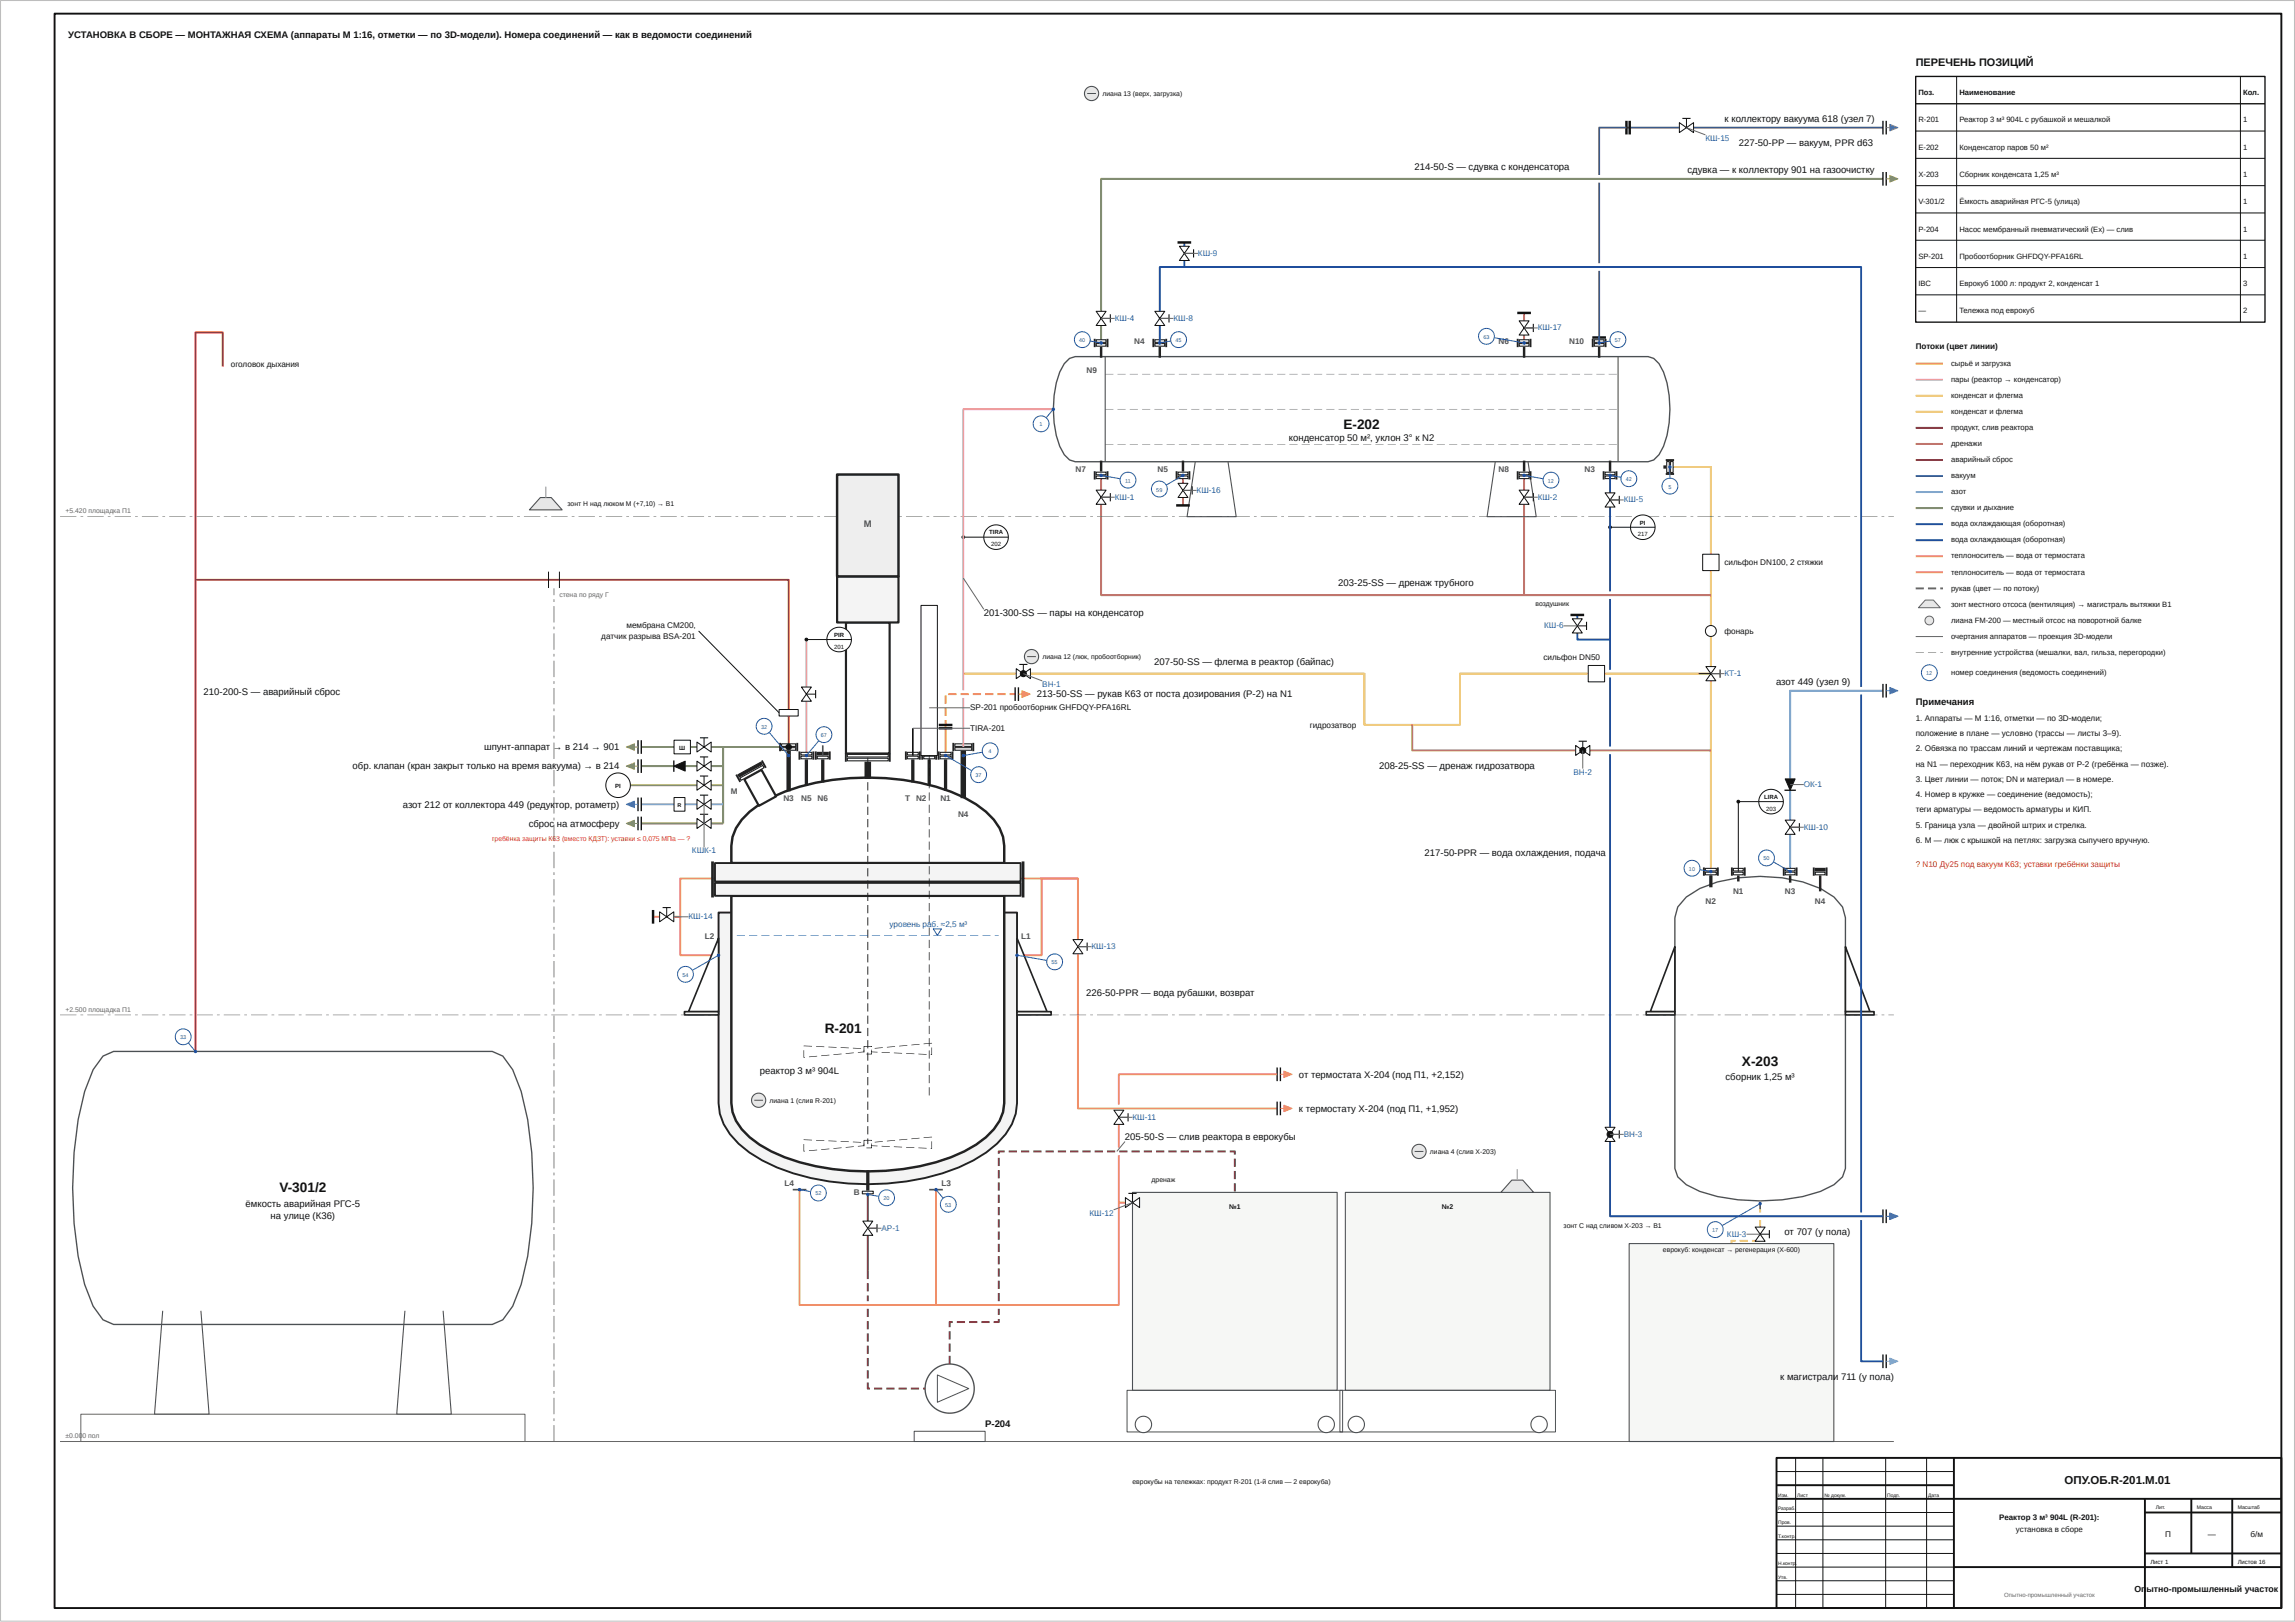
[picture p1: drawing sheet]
<svg xmlns="http://www.w3.org/2000/svg" width="841mm" height="594mm" viewBox="0 0 841 594" stroke-linecap="round" stroke-linejoin="round" font-family="sans-serif">
<defs><g id="words">
<g font-size="5" fill="#111">
<text x="492.3" y="157.1">E-202</text>
<text x="302.2" y="378.5">R-201</text>
<text x="638.3" y="390.5">X-203</text>
<text x="102.4" y="436.6">V-301/2</text>
</g>
<text font-size="4.2" fill="#111" x="756.5" y="543.5">ОПУ.ОБ.R-201.М.01</text>
<text font-size="4" fill="#111" x="702" y="24">ПЕРЕЧЕНЬ ПОЗИЦИЙ</text>
<g font-size="3.5" fill="#111">
<text x="25" y="14">УСТАНОВКА В СБОРЕ — МОНТАЖНАЯ СХЕМА (аппараты М 1:16, отметки — по 3D-модели). Номера соединений — как в ведомости соединений</text>
<text x="632" y="44.7">к коллектору вакуума 618 (узел 7)</text>
<text x="637.2" y="53.5">227-50-PP — вакуум, PPR d63</text>
<text x="518.3" y="62.3">214-50-S — сдувка с конденсатора</text>
<text x="618.4" y="63.5">сдувка — к коллектору 901 на газоочистку</text>
<text x="472.3" y="161.4">конденсатор 50 м², уклон 3° к N2</text>
<text x="490.4" y="214.8">203-25-SS — дренаж трубного</text>
<text x="360.5" y="225.8">201-300-SS — пары на конденсатор</text>
<text x="422.9" y="243.5">207-50-SS — флегма в реактор (байпас)</text>
<text x="650.8" y="251">азот 449 (узел 9)</text>
<text x="74.6" y="254.5">210-200-S — аварийный сброс</text>
<text x="380" y="255.4">213-50-SS — рукав К63 от поста дозирования (P-2) на N1</text>
<text x="702" y="258.4">Примечания</text>
<text x="177.4" y="274.8">шпунт-аппарат → в 214 → 901</text>
<text x="129.2" y="281.8">обр. клапан (кран закрыт только на время вакуума) → в 214</text>
<text x="505.4" y="281.7">208-25-SS — дренаж гидрозатвора</text>
<text x="147.6" y="295.8">азот 212 от коллектора 449 (редук</text>
<text x="203.3" y="295.8">тор, ротаметр)</text>
<text x="193.7" y="302.8">сброс</text>
<text x="204.1" y="302.8">на атмосферу</text>
<text x="522" y="313.5">217-50-PPR — вода охлаждения, подача</text>
<text x="398" y="364.9">226-50-PPR — вода рубашки, возврат</text>
<text x="278.5" y="393.3">реактор 3 м³</text>
<text x="299.7" y="393.3">904L</text>
<text x="476" y="394.7">от термостата X-204 (под П1, +2,152)</text>
<text x="632.3" y="395.5">сборник 1,25 м³</text>
<text x="476" y="407.2">к термостату X-204 (под П1, +1,952)</text>
<text x="412.2" y="417.6">205-50-S — слив реактора в еврокубы</text>
<text x="90" y="442.1">ёмкость аварийная РГС-5</text>
<text x="99.2" y="446.6">на улице (К36)</text>
<text x="653.9" y="452.5">от 707 (у пола)</text>
<text x="652.4" y="505.6">к магистрали 711 (у пола)</text>
<text x="361" y="522.7">P-204</text>
</g>
<text font-size="3.5" fill="#4a5258" x="316.5" y="192.9">M</text>
<g font-size="3.2" fill="#111">
<text x="782.2" y="583">Оп</text>
<text x="786.6" y="583">ытно-промышленный участок</text>
</g>
<g font-size="3" fill="#1f5fa8">
<text x="624.9" y="51.6">КШ-15</text>
<text x="439" y="93.7">КШ-9</text>
<text x="408.5" y="117.5">КШ-4</text>
<text x="430" y="117.5">КШ-8</text>
<text x="563.5" y="121">КШ-17</text>
<text x="408.5" y="183">КШ-1</text>
<text x="438.5" y="180.5">КШ-16</text>
<text x="563.5" y="183">КШ-2</text>
<text x="595" y="184">КШ-5</text>
<text x="565.8" y="230.1">КШ-6</text>
<text x="381.9" y="251.6">ВН-1</text>
<text x="631.9" y="247.6">КТ-1</text>
<text x="576.6" y="283.8">ВН-2</text>
<text x="661" y="288.3">ОК-1</text>
<text x="661" y="303.9">КШ-10</text>
<text x="253.5" y="312.5">КШК-1</text>
<text x="252.3" y="336.7">КШ-14</text>
<text x="326" y="339.6">уровень раб. ≈2,5 м³</text>
<text x="400" y="347.6">КШ-13</text>
<text x="415" y="410.1">КШ-11</text>
<text x="595" y="416.4">ВН-3</text>
<text x="399.2" y="445.4">КШ-12</text>
<text x="323" y="450.8">АР-1</text>
<text x="632.8" y="453">КШ-3</text>
</g>
<g font-size="3" fill="#4a5258">
<text x="415.7" y="126.2">N4</text>
<text x="549.2" y="126.2">N6</text>
<text x="575" y="126.2">N10</text>
<text x="398.2" y="136.5">N9</text>
<text x="394.2" y="172.7">N7</text>
<text x="424.2" y="172.7">N5</text>
<text x="549.2" y="172.7">N8</text>
<text x="580.7" y="172.7">N3</text>
<text x="267.8" y="290.8">M</text>
<text x="287.1" y="293.4">N3</text>
<text x="293.6" y="293.2">N5</text>
<text x="299.6" y="293.2">N6</text>
<text x="331.7" y="293.2">T</text>
<text x="335.7" y="293.2">N2</text>
<text x="344.6" y="293.3">N1</text>
<text x="351.1" y="299.4">N4</text>
<text x="635.1" y="327.5">N1</text>
<text x="654.1" y="327.5">N3</text>
<text x="625" y="330.9">N2</text>
<text x="665.1" y="330.9">N4</text>
<text x="258.3" y="343.9">L2</text>
<text x="374.2" y="343.9">L1</text>
<text x="287.5" y="434.2">L4</text>
<text x="312.8" y="437.7">B</text>
<text x="345" y="434.2">L3</text>
</g>
<g font-size="3" fill="#111">
<text x="702" y="128">Потоки (цвет линии)</text>
<text x="84.6" y="134.2">оголовок дыхания</text>
<text x="631.9" y="207">сильфон DN100, 2 стяжки</text>
<text x="229.5" y="230.1">мембрана CM200,</text>
<text x="631.9" y="232.3">фонарь</text>
<text x="220.3" y="234.1">датчик разрыва BSA-201</text>
<text x="565.6" y="241.7">сильфон DN50</text>
<text x="355.5" y="260.1">SP-201 пробоотборник GHFDQY-PFA16RL</text>
<text x="702" y="264">1. Аппараты — М 1:16, отметки — по 3D-модели;</text>
<text x="355.5" y="267.6">TIRA-201</text>
<text x="479.9" y="266.7">гидрозатвор</text>
<text x="702" y="269.6">положение в плане — условно (трассы — листы 3–9).</text>
<text x="702" y="275.2">2. Обвязка по трассам линий и чертежам поставщика;</text>
<text x="702" y="280.8">на N1 — переходник К63, на нём рукав от P-2 (гребёнка — позже).</text>
<text x="702" y="286.4">3. Цвет линии — поток; DN и материал — в номере.</text>
<text x="702" y="292">4. Номер в кружке — соединение (ведомость);</text>
<text x="702" y="297.6">теги арматуры — ведомость арматуры и КИП.</text>
<text x="702" y="303.2">5. Граница узла — двойной штрих и стрелка.</text>
<text x="702" y="308.8">6. M — люк с крышкой на петлях: загрузка сыпучего вручную.</text>
<text x="793.4" y="563">П</text>
<text x="809" y="563">—</text>
<text x="824.7" y="563">б/м</text>
</g>
<text font-size="3" fill="#c62828" x="702" y="317.4">? N10 Ду25 под вакуум К63; уставки гребёнки защиты</text>
<g font-size="2.9" fill="#111">
<text x="732.6" y="556.7">Реактор 3 м³</text>
<text x="751.2" y="556.7">904L (R-201):</text>
<text x="738.7" y="561.3">установка в сборе</text>
</g>
<g font-size="2.8" fill="#111">
<text x="703" y="34.8">Поз.</text>
<text x="718" y="34.8">Наименование</text>
<text x="822" y="34.8">Кол.</text>
<text x="703" y="44.8">R-201</text>
<text x="718" y="44.8">Реактор 3 м³</text>
<text x="735.2" y="44.8">904L с рубашкой и мешалкой</text>
<text x="822" y="44.8">1</text>
<text x="703" y="54.8">E-202</text>
<text x="718" y="54.8">Конденсатор паров 50 м²</text>
<text x="822" y="54.8">1</text>
<text x="703" y="64.8">X-203</text>
<text x="718" y="64.8">Сборник конденсата 1,25 м³</text>
<text x="822" y="64.8">1</text>
<text x="703" y="74.8">V-301/2</text>
<text x="718" y="74.8">Ёмкость аварийная РГС-5 (улица)</text>
<text x="822" y="74.8">1</text>
<text x="703" y="84.8">P-204</text>
<text x="718" y="84.8">Насос мембранный пневматический (Ex) — слив</text>
<text x="822" y="84.8">1</text>
<text x="703" y="94.8">SP-201</text>
<text x="718" y="94.8">Пробоотборник GHFDQY-PFA16RL</text>
<text x="822" y="94.8">1</text>
<text x="703" y="104.8">IBC</text>
<text x="718" y="104.8">Еврокуб 1000 л: продукт 2, конденсат 1</text>
<text x="822" y="104.8">3</text>
<text x="703" y="114.8">—</text>
<text x="718" y="114.8">Тележка под еврокуб</text>
<text x="822" y="114.8">2</text>
<text x="715" y="134">сырьё и загрузка</text>
<text x="715" y="139.9">пары (реактор → конденсатор)</text>
<text x="715" y="145.8">конденсат и флегма</text>
<text x="715" y="151.6">конденсат и флегма</text>
<text x="715" y="157.5">продукт, слив реактора</text>
<text x="715" y="163.4">дренажи</text>
<text x="715" y="169.3">аварийный сброс</text>
<text x="715" y="175.2">вакуум</text>
<text x="715" y="181">азот</text>
<text x="715" y="186.9">сдувки и дыхание</text>
<text x="715" y="192.8">вода охлаждающая (оборотная)</text>
<text x="715" y="198.7">вода охлаждающая (оборотная)</text>
<text x="715" y="204.6">теплоноситель — вода от термостата</text>
<text x="715" y="210.4">теплоноситель — вода от термостата</text>
<text x="715" y="216.3">рукав (цвет — по потоку)</text>
<text x="715" y="222.2">зонт местного отсоса (вентиляция) → магистраль вытяжки В1</text>
<text x="715" y="228.1">лиана FM-200 — местный отсос на поворотной балке</text>
<text x="715" y="234">очертания аппаратов — проекция 3D-модели</text>
<text x="715" y="239.8">внутренние устройства (мешалки, вал, гильза, перегородки)</text>
<text x="715" y="247.4">номер соединения (ведомость соединений)</text>
</g>
<g font-size="2.5" fill="#111">
<text x="404" y="35.2">лиана 13 (верх, загрузка)</text>
<text x="208" y="185.2">зонт H над люком M (+7,10) → В1</text>
<text x="562.7" y="221.9">воздушник</text>
<text x="382" y="241.5">лиана 12 (люк, пробоотборник)</text>
<text x="282" y="404">лиана 1 (слив R-201)</text>
<text x="524" y="422.7">лиана 4 (слив X-203)</text>
<text x="422" y="432.9">дренаж</text>
<text x="450.4" y="442.7">№1</text>
<text x="528.4" y="442.7">№2</text>
<text x="573" y="449.6">зонт C над сливом X-203 → В1</text>
<text x="609.4" y="458.7">еврокуб: конденсат → регенерация (X-600)</text>
<text x="415" y="543.6">еврокубы на тележках: продукт R-201 (1-й слив — 2 еврокуба)</text>
</g>
<g font-size="2.5" fill="#666">
<text x="24" y="188">+5.420 площадка П1</text>
<text x="205" y="218.5">стена по ряду Г</text>
<text x="24" y="370.5">+2.500 площадка П1</text>
<text x="24" y="526.8">±0.00</text>
<text x="30.2" y="526.8">0 пол</text>
</g>
<text font-size="2.5" fill="#c62828" x="180.3" y="308.1">гребёнка защиты К63 (вместо КДЗТ): уставки ≤ 0,075 МПа — ?</text>
<g font-size="2.2" fill="#111">
<text x="362.4" y="195.7">TIRA</text>
<text x="600.2" y="196.4">217</text>
<text x="601" y="192.1">PI</text>
<text x="363.2" y="200">202</text>
<text x="305.7" y="233.2">PIR</text>
<text x="305.7" y="237.5">201</text>
<text x="248.9" y="274.6">Ш</text>
<text x="225.5" y="288.6">PI</text>
<text x="646.4" y="292.6">LIRA</text>
<text x="647.2" y="296.9">203</text>
<text x="788" y="572.8">Лист 1</text>
<text x="820" y="572.8">Листов 16</text>
</g>
<text font-size="2.2" fill="#666" x="734.4" y="585">Опытно-промышленный участок</text>
<g font-size="2" fill="#1f5fa8">
<text x="395.5" y="125.3">40</text>
<text x="430.8" y="125.3">45</text>
<text x="543.6" y="124.1">63</text>
<text x="591.8" y="125.3">57</text>
<text x="380.9" y="156.1">1</text>
<text x="412.3" y="176.8">11</text>
<text x="567.2" y="176.8">12</text>
<text x="595.8" y="176.2">42</text>
<text x="611.4" y="179">5</text>
<text x="423.7" y="180">59</text>
<text x="705.9" y="247.3">12</text>
<text x="278.9" y="266.9">32</text>
<text x="300.8" y="270">67</text>
<text x="362.3" y="275.9">4</text>
<text x="357.5" y="284.6">37</text>
<text x="646.2" y="315.1">50</text>
<text x="618.9" y="318.9">10</text>
<text x="385.4" y="353.2">55</text>
<text x="250.1" y="357.8">54</text>
<text x="66" y="380.7">33</text>
<text x="298.8" y="437.9">52</text>
<text x="323.8" y="439.6">20</text>
<text x="346.4" y="442">53</text>
<text x="627.4" y="451.3">17</text>
</g>
<text font-size="2" fill="#111" x="248.3" y="295.6">R</text>
<g font-size="1.9" fill="#111">
<text x="790" y="552.8">Лит.</text>
<text x="805" y="552.8">Масса</text>
<text x="820" y="552.8">Масштаб</text>
</g>
<g font-size="1.8" fill="#111">
<text x="651.6" y="548.2">Изм.</text>
<text x="658.6" y="548.2">Лист</text>
<text x="668.6" y="548.2">№ докум.</text>
<text x="691.6" y="548.2">Подп.</text>
<text x="706.6" y="548.2">Дата</text>
<text x="651.6" y="553.2">Разраб.</text>
<text x="651.6" y="558.2">Пров.</text>
<text x="651.6" y="563.2">Т.контр.</text>
<text x="651.6" y="573.2">Н.контр</text>
<text x="658" y="573.2">.</text>
<text x="651.6" y="578.2">Утв.</text>
</g>
</g></defs>
<path d="M716 534v55M651 544h65M651 549h185M786 549v40M786 554h50M803 549v20M818 549v25M716 574h120M786 569h50" fill="none" stroke="#111" stroke-width=".7" stroke-linecap="butt"/>
<path d="M611.9 171.1h15v73M353 246.7h19.4M377.6 246.7h122.4v18.8h35v-18.8h91.9M626.9 249.3v73.7" fill="none" stroke="#f0ce36" stroke-width=".7" stroke-linecap="butt"/>
<path d="M558.5 114.6v2.9M558.5 122.7v2.9M403.5 174.1v5.4M433.5 174.1v2.9M558.5 174.1v5.4M403.5 184.7v33.3h223.4M433.5 182.2v2.9M558.5 184.7v33.3M517.5 265.5v9.4h59.9M582.6 274.9h44.3" fill="none" stroke="#af7949" stroke-width=".7" stroke-linecap="butt"/>
<path d="M434 88.8v1.4M434 95.4v2.4M578 231.8v2.4h12M578 225.2v1.4" fill="none" stroke="#1f4e9c" stroke-width=".7" stroke-linecap="butt"/>
<path d="M690 65.5h-286.5v48.5M403.5 119.2v6.4" fill="none" stroke="#8b8b3b" stroke-width=".7" stroke-linecap="butt"/>
<path d="M596 46.7h19.4M620.6 46.7h69.4" fill="none" stroke="#6a3c9a" stroke-width=".7" stroke-linecap="butt"/>
<path d="M346.5 266.7v10" fill="none" stroke="#f18e2b" stroke-width=".7" stroke-linecap="butt"/>
<path d="M346.1 263.7h.7v3h-.7zM346.1 259.2h.7v3h-.7zM346.1 254.7h.7v3h-.7zM347.5 253.9h3v.7h-3zM352 253.9h3v.7h-3zM356.5 253.9h3v.7h-3zM361 253.9h3v.7h-3zM365.5 253.9h3v.7h-3zM370 253.9h2v.7h-2z" fill="#f18e2b"/>
<path d="M295.5 234.2v17.4M295.5 256.8v19.9" fill="none" stroke="#e277c2" stroke-width=".7" stroke-linecap="butt"/>
<path d="M81.6 134.2v-12.5h-10v263.4M71.6 212.4h217.4v61.2" fill="none" stroke="#d52728" stroke-width=".7" stroke-linecap="butt"/>
<path d="M235 273.6h20.4M260.6 273.6h4.4M289 273.6h-24v28h-4.4M231 287.6h24.4M235 280.6h11.9M251.1 280.6h4.3M260.6 280.6h4.4M260.6 287.6h4.4M235 301.6h20.4" fill="none" stroke="#8b8b3b" stroke-width=".7" stroke-linecap="butt"/>
<path d="M690 253h-34v32.3M235 294.6h20.4M260.6 294.6h4.4M656 289.4v11M656 305.6v13.6" fill="none" stroke="#5da4da" stroke-width=".7" stroke-linecap="butt"/>
<path d="M239.3 335.8h2.4M246.9 335.8h2.4M395 321.7h-13.3v28.2h-9M395 344.1v-22.4h-145.7v28.2h14M395 349.3v56.7h73M343 435.7v42.3M410 440.5h2.4M417.6 440.5h2.4" fill="none" stroke="#ff8b69" stroke-width=".7" stroke-linecap="butt"/>
<path d="M318 437.5v9.8M318 452.5v13" fill="none" stroke="#6b3d25" stroke-width=".7" stroke-linecap="butt"/>
<path d="M642 454.1h3v.7h-3zM637.5 454.1h3v.7h-3zM634.3 454.3l1.7-.2v.7h-1.5v-.3h.3v1h-.7z" fill="#f0ce36"/>
<path d="M702 38h128" fill="none" stroke="#111" stroke-width=".5"/>
<path d="M.2 .2h840.6v593.6h-840.6z" fill="none" stroke="#bbb" stroke-width=".37"/>
<path d="M20 5h816v584h-816zM651 534h185v55h-185z" fill="none" stroke="#111" stroke-width=".7" stroke-linecap="butt"/>
<path d="M651 539h65M658 534v55M668 534v55M691 534v55M706 534v55M651 554h65M651 559h65M651 564h65M651 569h65M651 574h65M651 579h65M651 584h65" fill="none" stroke="#111" stroke-width=".37"/>
<path d="M22 528h672" fill="none" stroke="#666" stroke-width=".37"/>
<g fill="#666">
<path d="M22 371.6h6v.2h-6zM29.5 371.6h1v.2h-1zM32 371.6h6v.2h-6zM39.5 371.6h1v.2h-1zM42 371.6h6v.2h-6zM49.5 371.6h1v.2h-1zM52 371.6h6v.2h-6zM59.5 371.6h1v.2h-1zM62 371.6h6v.2h-6zM69.5 371.6h1v.2h-1zM72 371.6h6v.2h-6zM79.5 371.6h1v.2h-1zM82 371.6h6v.2h-6zM89.5 371.6h1v.2h-1zM92 371.6h6v.2h-6zM99.5 371.6h1v.2h-1zM102 371.6h6v.2h-6zM109.5 371.6h1v.2h-1zM112 371.6h6v.2h-6zM119.5 371.6h1v.2h-1zM122 371.6h6v.2h-6zM129.5 371.6h1v.2h-1zM132 371.6h6v.2h-6zM139.5 371.6h1v.2h-1zM142 371.6h6v.2h-6zM149.5 371.6h1v.2h-1zM152 371.6h6v.2h-6zM159.5 371.6h1v.2h-1zM162 371.6h6v.2h-6zM169.5 371.6h1v.2h-1zM172 371.6h6v.2h-6zM179.5 371.6h1v.2h-1zM182 371.6h6v.2h-6zM189.5 371.6h1v.2h-1zM192 371.6h6v.2h-6zM199.5 371.6h1v.2h-1zM202 371.6h6v.2h-6zM209.5 371.6h1v.2h-1zM212 371.6h6v.2h-6zM219.5 371.6h1v.2h-1zM222 371.6h6v.2h-6zM229.5 371.6h1v.2h-1zM232 371.6h6v.2h-6zM239.5 371.6h1v.2h-1zM242 371.6h6v.2h-6zM249.5 371.6h1v.2h-1zM252 371.6h6v.2h-6zM259.5 371.6h1v.2h-1zM262 371.6h6v.2h-6zM269.5 371.6h1v.2h-1zM272 371.6h6v.2h-6zM279.5 371.6h1v.2h-1zM282 371.6h6v.2h-6zM289.5 371.6h1v.2h-1zM292 371.6h6v.2h-6zM299.5 371.6h1v.2h-1zM302 371.6h6v.2h-6zM309.5 371.6h1v.2h-1zM312 371.6h6v.2h-6zM319.5 371.6h1v.2h-1zM322 371.6h6v.2h-6zM329.5 371.6h1v.2h-1zM332 371.6h6v.2h-6zM339.5 371.6h1v.2h-1zM342 371.6h6v.2h-6zM349.5 371.6h1v.2h-1zM352 371.6h6v.2h-6zM359.5 371.6h1v.2h-1zM362 371.6h6v.2h-6zM369.5 371.6h1v.2h-1zM372 371.6h6v.2h-6zM379.5 371.6h1v.2h-1zM382 371.6h6v.2h-6zM389.5 371.6h1v.2h-1zM392 371.6h6v.2h-6zM399.5 371.6h1v.2h-1zM402 371.6h6v.2h-6zM409.5 371.6h1v.2h-1zM412 371.6h6v.2h-6zM419.5 371.6h1v.2h-1zM422 371.6h6v.2h-6zM429.5 371.6h1v.2h-1zM432 371.6h6v.2h-6zM439.5 371.6h1v.2h-1zM442 371.6h6v.2h-6zM449.5 371.6h1v.2h-1zM452 371.6h6v.2h-6zM459.5 371.6h1v.2h-1zM462 371.6h6v.2h-6zM469.5 371.6h1v.2h-1zM472 371.6h6v.2h-6zM479.5 371.6h1v.2h-1zM482 371.6h6v.2h-6zM489.5 371.6h1v.2h-1zM492 371.6h6v.2h-6zM499.5 371.6h1v.2h-1zM502 371.6h6v.2h-6zM509.5 371.6h1v.2h-1zM512 371.6h6v.2h-6zM519.5 371.6h1v.2h-1zM522 371.6h6v.2h-6zM529.5 371.6h1v.2h-1zM532 371.6h6v.2h-6zM539.5 371.6h1v.2h-1zM542 371.6h6v.2h-6zM549.5 371.6h1v.2h-1zM552 371.6h6v.2h-6zM559.5 371.6h1v.2h-1zM562 371.6h6v.2h-6zM569.5 371.6h1v.2h-1zM572 371.6h6v.2h-6zM579.5 371.6h1v.2h-1zM582 371.6h6v.2h-6zM589.5 371.6h1v.2h-1zM592 371.6h6v.2h-6zM599.5 371.6h1v.2h-1zM602 371.6h6v.2h-6zM609.5 371.6h1v.2h-1zM612 371.6h6v.2h-6zM619.5 371.6h1v.2h-1zM622 371.6h6v.2h-6zM629.5 371.6h1v.2h-1zM632 371.6h6v.2h-6zM639.5 371.6h1v.2h-1zM642 371.6h6v.2h-6zM649.5 371.6h1v.2h-1zM652 371.6h6v.2h-6zM659.5 371.6h1v.2h-1zM662 371.6h6v.2h-6zM669.5 371.6h1v.2h-1zM672 371.6h6v.2h-6zM679.5 371.6h1v.2h-1zM682 371.6h6v.2h-6zM689.5 371.6h1v.2h-1zM692 371.6h2v.2h-2z"/>
<path d="M22 189.1h6v.2h-6zM29.5 189.1h1v.2h-1zM32 189.1h6v.2h-6zM39.5 189.1h1v.2h-1zM42 189.1h6v.2h-6zM49.5 189.1h1v.2h-1zM52 189.1h6v.2h-6zM59.5 189.1h1v.2h-1zM62 189.1h6v.2h-6zM69.5 189.1h1v.2h-1zM72 189.1h6v.2h-6zM79.5 189.1h1v.2h-1zM82 189.1h6v.2h-6zM89.5 189.1h1v.2h-1zM92 189.1h6v.2h-6zM99.5 189.1h1v.2h-1zM102 189.1h6v.2h-6zM109.5 189.1h1v.2h-1zM112 189.1h6v.2h-6zM119.5 189.1h1v.2h-1zM122 189.1h6v.2h-6zM129.5 189.1h1v.2h-1zM132 189.1h6v.2h-6zM139.5 189.1h1v.2h-1zM142 189.1h6v.2h-6zM149.5 189.1h1v.2h-1zM152 189.1h6v.2h-6zM159.5 189.1h1v.2h-1zM162 189.1h6v.2h-6zM169.5 189.1h1v.2h-1zM172 189.1h6v.2h-6zM179.5 189.1h1v.2h-1zM182 189.1h6v.2h-6zM189.5 189.1h1v.2h-1zM192 189.1h6v.2h-6zM199.5 189.1h1v.2h-1zM202 189.1h6v.2h-6zM209.5 189.1h1v.2h-1zM212 189.1h6v.2h-6zM219.5 189.1h1v.2h-1zM222 189.1h6v.2h-6zM229.5 189.1h1v.2h-1zM232 189.1h6v.2h-6zM239.5 189.1h1v.2h-1zM242 189.1h6v.2h-6zM249.5 189.1h1v.2h-1zM252 189.1h6v.2h-6zM259.5 189.1h1v.2h-1zM262 189.1h6v.2h-6zM269.5 189.1h1v.2h-1zM272 189.1h6v.2h-6zM279.5 189.1h1v.2h-1zM282 189.1h6v.2h-6zM289.5 189.1h1v.2h-1zM292 189.1h6v.2h-6zM299.5 189.1h1v.2h-1zM302 189.1h6v.2h-6zM309.5 189.1h1v.2h-1zM312 189.1h6v.2h-6zM319.5 189.1h1v.2h-1zM322 189.1h6v.2h-6zM329.5 189.1h1v.2h-1zM332 189.1h6v.2h-6zM339.5 189.1h1v.2h-1zM342 189.1h6v.2h-6zM349.5 189.1h1v.2h-1zM352 189.1h6v.2h-6zM359.5 189.1h1v.2h-1zM362 189.1h6v.2h-6zM369.5 189.1h1v.2h-1zM372 189.1h6v.2h-6zM379.5 189.1h1v.2h-1zM382 189.1h6v.2h-6zM389.5 189.1h1v.2h-1zM392 189.1h6v.2h-6zM399.5 189.1h1v.2h-1zM402 189.1h6v.2h-6zM409.5 189.1h1v.2h-1zM412 189.1h6v.2h-6zM419.5 189.1h1v.2h-1zM422 189.1h6v.2h-6zM429.5 189.1h1v.2h-1zM432 189.1h6v.2h-6zM439.5 189.1h1v.2h-1zM442 189.1h6v.2h-6zM449.5 189.1h1v.2h-1zM452 189.1h6v.2h-6zM459.5 189.1h1v.2h-1zM462 189.1h6v.2h-6zM469.5 189.1h1v.2h-1zM472 189.1h6v.2h-6zM479.5 189.1h1v.2h-1zM482 189.1h6v.2h-6zM489.5 189.1h1v.2h-1zM492 189.1h6v.2h-6zM499.5 189.1h1v.2h-1zM502 189.1h6v.2h-6zM509.5 189.1h1v.2h-1zM512 189.1h6v.2h-6zM519.5 189.1h1v.2h-1zM522 189.1h6v.2h-6zM529.5 189.1h1v.2h-1zM532 189.1h6v.2h-6zM539.5 189.1h1v.2h-1zM542 189.1h6v.2h-6zM549.5 189.1h1v.2h-1zM552 189.1h6v.2h-6zM559.5 189.1h1v.2h-1zM562 189.1h6v.2h-6zM569.5 189.1h1v.2h-1zM572 189.1h6v.2h-6zM579.5 189.1h1v.2h-1zM582 189.1h6v.2h-6zM589.5 189.1h1v.2h-1zM592 189.1h6v.2h-6zM599.5 189.1h1v.2h-1zM602 189.1h6v.2h-6zM609.5 189.1h1v.2h-1zM612 189.1h6v.2h-6zM619.5 189.1h1v.2h-1zM622 189.1h6v.2h-6zM629.5 189.1h1v.2h-1zM632 189.1h6v.2h-6zM639.5 189.1h1v.2h-1zM642 189.1h6v.2h-6zM649.5 189.1h1v.2h-1zM652 189.1h6v.2h-6zM659.5 189.1h1v.2h-1zM662 189.1h6v.2h-6zM669.5 189.1h1v.2h-1zM672 189.1h6v.2h-6zM679.5 189.1h1v.2h-1zM682 189.1h6v.2h-6zM689.5 189.1h1v.2h-1zM692 189.1h2v.2h-2z"/>
<path d="M202.9 522h.3v6h-.3zM202.9 519.5h.3v1h-.3zM202.9 512h.3v6h-.3zM202.9 509.5h.3v1h-.3zM202.9 502h.3v6h-.3zM202.9 499.5h.3v1h-.3zM202.9 492h.3v6h-.3zM202.9 489.5h.3v1h-.3zM202.9 482h.3v6h-.3zM202.9 479.5h.3v1h-.3zM202.9 472h.3v6h-.3zM202.9 469.5h.3v1h-.3zM202.9 462h.3v6h-.3zM202.9 459.5h.3v1h-.3zM202.9 452h.3v6h-.3zM202.9 449.5h.3v1h-.3zM202.9 442h.3v6h-.3zM202.9 439.5h.3v1h-.3zM202.9 432h.3v6h-.3zM202.9 429.5h.3v1h-.3zM202.9 422h.3v6h-.3zM202.9 419.5h.3v1h-.3zM202.9 412h.3v6h-.3zM202.9 409.5h.3v1h-.3zM202.9 402h.3v6h-.3zM202.9 399.5h.3v1h-.3zM202.9 392h.3v6h-.3zM202.9 389.5h.3v1h-.3zM202.9 382h.3v6h-.3zM202.9 379.5h.3v1h-.3zM202.9 372h.3v6h-.3zM202.9 369.5h.3v1h-.3zM202.9 362h.3v6h-.3zM202.9 359.5h.3v1h-.3zM202.9 352h.3v6h-.3zM202.9 349.5h.3v1h-.3zM202.9 342h.3v6h-.3zM202.9 339.5h.3v1h-.3zM202.9 332h.3v6h-.3zM202.9 329.5h.3v1h-.3zM202.9 322h.3v6h-.3zM202.9 319.5h.3v1h-.3zM202.9 312h.3v6h-.3zM202.9 309.5h.3v1h-.3zM202.9 302h.3v6h-.3zM202.9 299.5h.3v1h-.3zM202.9 292h.3v6h-.3zM202.9 289.5h.3v1h-.3zM202.9 282h.3v6h-.3zM202.9 279.5h.3v1h-.3zM202.9 272h.3v6h-.3zM202.9 269.5h.3v1h-.3zM202.9 262h.3v6h-.3zM202.9 259.5h.3v1h-.3zM202.9 252h.3v6h-.3zM202.9 249.5h.3v1h-.3zM202.9 242h.3v6h-.3zM202.9 239.5h.3v1h-.3zM202.9 232h.3v6h-.3zM202.9 229.5h.3v1h-.3zM202.9 222h.3v6h-.3zM202.9 219.5h.3v1h-.3zM202.9 215.5h.3v2.5h-.3z"/>
</g>
<path d="M37.7 386.8l3.9-1.7h138.8l3.9 1.7 3.6 5 3.1 8a144.2 144.2 0 0 1 0 70.7l-3.1 7.9-3.6 5-3.9 1.7h-138.8l-3.9-1.7-3.6-5-3.1-7.9a144.2 144.2 0 0 1 0-70.7l3.1-8z" fill="none" stroke="#4a5258" stroke-width=".5"/>
<path d="M59.6 480.1l-3 37.9h20l-3-37.9M148.4 480.1l-3 37.9h20l-3-37.9" fill="none" stroke="#4a5258" stroke-width=".4"/>
<path d="M29.6 518h162.8v10h-162.8z" fill="none" stroke="#666" stroke-width=".37"/>
<path d="M263.3 334.2h109.4v69.9a20.6 20.6 0 0 1-7.3 14.8 55.5 55.5 0 0 1-26.5 12.6 94.2 94.2 0 0 1-54.2-3.9 41.3 41.3 0 0 1-17.2-12.2l-2.3-3.7-1.4-3.8-.5-3.8z" fill="#f4f4f4"/>
<path d="M263.3 334.2h109.4v69.9a20.6 20.6 0 0 1-7.3 14.8 55.5 55.5 0 0 1-26.5 12.6 94.2 94.2 0 0 1-54.2-3.9 41.3 41.3 0 0 1-17.2-12.2l-2.3-3.7-1.4-3.8-.5-3.8z" fill="none" stroke="#222" stroke-width=".7" stroke-linecap="butt"/>
<path d="M268 328.1h100v76a16.8 16.8 0 0 1-6.7 12.5 59.4 59.4 0 0 1-30.4 11.6 87.9 87.9 0 0 1-48.3-6.5 28.9 28.9 0 0 1-12.9-11.2l-1.3-3.2-.4-3.2z" fill="#fff"/>
<path d="M268 328.1h100v76a16.8 16.8 0 0 1-6.7 12.5 59.4 59.4 0 0 1-30.4 11.6 87.9 87.9 0 0 1-48.3-6.5 28.9 28.9 0 0 1-12.9-11.2l-1.3-3.2-.4-3.2z" fill="none" stroke="#222" stroke-width=".9" stroke-linecap="butt"/>
<path d="M274.7 297.3a59.7 59.7 0 0 1 30.4-11.6 87.9 87.9 0 0 1 48.3 6.4 28.9 28.9 0 0 1 12.9 11.2l1.3 3.2 .4 3.3v6.3h-100v-6.3a16.8 16.8 0 0 1 6.7-12.5z" fill="#fff"/>
<path d="M274.7 297.3a59.7 59.7 0 0 1 30.4-11.6 87.9 87.9 0 0 1 48.3 6.4 28.9 28.9 0 0 1 12.9 11.2l1.3 3.2 .4 3.3v6.3h-100v-6.3a16.8 16.8 0 0 1 6.7-12.5z" fill="none" stroke="#222" stroke-width=".9" stroke-linecap="butt"/>
<path d="M262 316.1h112v6.8h-112z" fill="#f4f4f4"/>
<path d="M262 316.1h112v6.8h-112z" fill="none" stroke="#222" stroke-width=".7" stroke-linecap="butt"/>
<path d="M262 323.4h112v4.7h-112z" fill="#f4f4f4"/>
<path d="M262 323.4h112v4.7h-112z" fill="none" stroke="#222" stroke-width=".7" stroke-linecap="butt"/>
<path d="M261.1 315.5v13.2M374.9 315.5v13.2" fill="none" stroke="#222" stroke-width="1" stroke-linecap="butt"/>
<path d="M263.3 343.6v26.9h-11z" fill="#fff"/>
<path d="M263.3 343.6v26.9h-11z" fill="none" stroke="#222" stroke-width=".6"/>
<path d="M250.8 370.5h12.5v1.2h-12.5z" fill="#f4f4f4"/>
<path d="M250.8 370.5h12.5v1.2h-12.5z" fill="none" stroke="#222" stroke-width=".6"/>
<path d="M372.7 343.6l11 26.9h-11z" fill="#fff"/>
<path d="M372.7 343.6l11 26.9h-11z" fill="none" stroke="#222" stroke-width=".6"/>
<path d="M372.7 370.5h12.5v1.2h-12.5z" fill="#f4f4f4"/>
<path d="M372.7 370.5h12.5v1.2h-12.5z" fill="none" stroke="#222" stroke-width=".6"/>
<path d="M318 279v6.3" fill="none" stroke="#222" stroke-width="2.4" stroke-linecap="butt"/>
<path d="M310.5 277.7h15v1h-15z" fill="#fff"/>
<path d="M310.5 277.7h15v1h-15z" fill="none" stroke="#222" stroke-width=".4"/>
<path d="M310.5 276.3h15v1h-15z" fill="#fff"/>
<path d="M310.5 276.3h15v1h-15z" fill="none" stroke="#222" stroke-width=".4"/>
<path d="M309.9 276v3M326 276v3" fill="none" stroke="#222" stroke-width=".7" stroke-linecap="butt"/>
<path d="M310 228h16v48h-16z" fill="#fff"/>
<path d="M310 228h16v48h-16z" fill="none" stroke="#222" stroke-width=".8" stroke-linecap="butt"/>
<path d="M306.7 211.1h22.5v16.9h-22.5z" fill="#f4f4f4"/>
<path d="M306.7 211.1h22.5v16.9h-22.5z" fill="none" stroke="#222" stroke-width=".8" stroke-linecap="butt"/>
<path d="M306.7 173.8h22.5v37.3h-22.5z" fill="#eee"/>
<path d="M306.7 173.8h22.5v37.3h-22.5z" fill="none" stroke="#222" stroke-width=".9" stroke-linecap="butt"/>
<path d="M317.8 277.5h.4v3h-.4zM317.8 282h.4v3h-.4zM317.8 286.5h.4v3h-.4zM317.8 291h.4v3h-.4zM317.8 295.5h.4v3h-.4zM317.8 300h.4v3h-.4zM317.8 304.5h.4v3h-.4zM317.8 309h.4v3h-.4zM317.8 313.5h.4v3h-.4zM317.8 318h.4v3h-.4zM317.8 322.5h.4v3h-.4zM317.8 327h.4v3h-.4zM317.8 331.5h.4v3h-.4zM317.8 336h.4v3h-.4zM317.8 340.5h.4v3h-.4zM317.8 345h.4v3h-.4zM317.8 349.5h.4v3h-.4zM317.8 354h.4v3h-.4zM317.8 358.5h.4v3h-.4zM317.8 363h.4v3h-.4zM317.8 367.5h.4v3h-.4zM317.8 372h.4v3h-.4zM317.8 376.5h.4v3h-.4zM317.8 381h.4v3h-.4zM317.8 385.5h.4v3h-.4zM317.8 390h.4v3h-.4zM317.8 394.5h.4v3h-.4zM317.8 399h.4v3h-.4zM317.8 403.5h.4v3h-.4zM317.8 408h.4v3h-.4zM317.8 412.5h.4v3h-.4zM317.8 417h.4v2.1h-.4z" fill="#222"/>
<g fill="#1a1a1a">
<path d="M317.5 420.3l1.9 .2-.1-1.1h.2l-.1 1.2h-1.9zM316.5 417.6l2.9-.1 .1 .4h-.2l.1-.2h-2.8l.1 2.2h-.2z"/>
<path d="M294.6 417.3l3 .2v.2l-3-.1zM299.1 417.6l3 .1-.1 .2-2.9-.1zM303.6 417.8l3 .1-.1 .2-3-.1zM308.1 418l2.9 .1v.2l-3-.1zM312.5 418.2l3 .1v.2l-3-.1zM314.4 419.8l2.2-.1-.1-.8h.2l-.1 .9-2.2 .2zM309.9 420.2l3-.3v.2l-3 .3zM305.4 420.6l3-.3v.2l-3 .3zM300.9 421l3-.3v.2l-3 .3zM296.4 421.4l3-.3v.2l-2.9 .3zM294.4 419.1h.3l-.1 2.6 .3-.2 .1 .2h-.5zM294.4 417.5l.3 .1z"/>
<path d="M338.4 416.6l3-.3v.3l-2.9 .2zM334 417l2.9-.2 .1 .2-3 .2zM329.5 417.4l3-.2v.2l-3 .3zM325 417.8l3-.2v.2l-3 .3zM320.5 418.2l3-.2v.2l-3 .3zM319.3 418.8h.2l-.1 .9 2.2-.1v.3l-2.2-.1zM323.1 419.7l3 .2v.2l-3-.2zM327.6 419.9l3 .2v.2l-3-.2zM332.1 420.1l3 .2-.1 .2-2.9-.2zM336.6 420.3l3 .2-.1 .2-3-.2zM341.3 418.1h.2l-.1 2.7h-.4l.1-.3 .3 .2zM341.3 416.5l.2 .1z"/>
<path d="M317.5 386l1.9 .1-.1-1.1h.2l-.1 1.2h-1.9zM316.5 383.2h2.9l.1 .3h-.2l.1-.2h-2.8l.1 2.2h-.2z"/>
<path d="M294.6 383l3 .1v.2l-3-.1zM299.1 383.2l3 .1-.1 .2-2.9-.1zM303.6 383.4l3 .1-.1 .2-3-.1zM308.1 383.6l2.9 .1v.2l-3-.1zM312.5 383.8l3 .1v.3l-3-.2zM314.4 385.4l2.2-.1-.1-.8h.2l-.1 .9-2.2 .2zM309.9 385.8l3-.3v.2l-3 .3zM305.4 386.2l3-.3v.2l-3 .3zM300.9 386.6l3-.3v.2l-3 .3zM296.4 387l3-.3v.3l-2.9 .2zM294.4 384.7h.3l-.1 2.6 .3-.2 .1 .3-.5-.1zM294.4 383.1l.3 .1z"/>
<path d="M338.4 382.3l3-.3v.2l-2.9 .3zM334 382.7l2.9-.3 .1 .2-3 .3zM329.5 383.1l3-.3v.2l-3 .3zM325 383.5l3-.3v.2l-3 .3zM320.5 383.9l3-.3v.2l-3 .3zM319.3 384.5h.2l-.1 .8h2.2v.2l-2.2-.1zM323.1 385.3l3 .2v.2l-3-.1zM327.6 385.5l3 .2v.2l-3-.1zM332.1 385.8l3 .1-.1 .2-2.9-.1zM336.6 386l3 .1-.1 .2-3-.1zM341.3 383.7h.2l-.1 2.7h-.4l.1-.2 .3 .1zM341.3 382.1l.2 .1z"/>
</g>
<path d="M270 342.5h3v.2h-3zM274.5 342.5h3v.2h-3zM279 342.5h3v.2h-3zM283.5 342.5h3v.2h-3zM288 342.5h3v.2h-3zM292.5 342.5h3v.2h-3zM297 342.5h3v.2h-3zM301.5 342.5h3v.2h-3zM306 342.5h3v.2h-3zM310.5 342.5h3v.2h-3zM315 342.5h3v.2h-3zM319.5 342.5h3v.2h-3zM324 342.5h3v.2h-3zM328.5 342.5h3v.2h-3zM333 342.5h3v.2h-3zM337.5 342.5h3v.2h-3zM342 342.5h3v.2h-3zM346.5 342.5h3v.2h-3zM351 342.5h3v.2h-3zM355.5 342.5h3v.2h-3zM360 342.5h3v.2h-3zM364.5 342.5h1.5v.2h-1.5z" fill="#1f5fa8"/>
<path d="M342 340.2h3l-1.5 2.4z" fill="none" stroke="#1f5fa8" stroke-width=".37"/>
<path d="M272.7 285.4l6.3-3.4 5.4 9.7-6.3 3.5z" fill="#fff"/>
<path d="M272.7 285.4l6.3-3.4 5.4 9.7-6.3 3.5z" fill="none" stroke="#222" stroke-width=".8" stroke-linecap="butt"/>
<path d="M271.1 285l8.4-4.6 .5 .8-8.4 4.6z" fill="#fff"/>
<path d="M271.1 285l8.4-4.6 .5 .8-8.4 4.6z" fill="none" stroke="#222" stroke-width=".4"/>
<path d="M270.4 283.8l8.5-4.7 .4 .9-8.4 4.6z" fill="#222"/>
<path d="M270.4 283.8l8.5-4.7 .4 .9-8.4 4.6z" fill="none" stroke="#222" stroke-width=".4"/>
<path d="M279.2 278.6l1.4 2.6M269.8 283.7l1.5 2.7" fill="none" stroke="#222" stroke-width=".7" stroke-linecap="butt"/>
<path d="M289 275v14.8" fill="none" stroke="#222" stroke-width="1.6" stroke-linecap="butt"/>
<path d="M286.4 273.8h5.2v1h-5.2z" fill="#fff"/>
<path d="M286.4 273.8h5.2v1h-5.2z" fill="none" stroke="#222" stroke-width=".4"/>
<path d="M286.4 272.4h5.2v1h-5.2z" fill="#fff"/>
<path d="M286.4 272.4h5.2v1h-5.2z" fill="none" stroke="#222" stroke-width=".4"/>
<path d="M285.8 272.1v3M292.1 272.1v3" fill="none" stroke="#222" stroke-width=".7" stroke-linecap="butt"/>
<path d="M295.5 278.1v9.8" fill="none" stroke="#222" stroke-width="1.2" stroke-linecap="butt"/>
<path d="M293.5 277h4v.9h-4z" fill="#fff"/>
<path d="M293.5 277h4v.9h-4z" fill="none" stroke="#222" stroke-width=".4"/>
<path d="M293.5 275.6h4v.9h-4z" fill="#fff"/>
<path d="M293.5 275.6h4v.9h-4z" fill="none" stroke="#222" stroke-width=".4"/>
<path d="M292.9 275.2v3.1M298 275.2v3.1" fill="none" stroke="#222" stroke-width=".7" stroke-linecap="butt"/>
<path d="M301.5 278.1v8.5" fill="none" stroke="#222" stroke-width="1.2" stroke-linecap="butt"/>
<path d="M299.5 277h4v.9h-4z" fill="#fff"/>
<path d="M299.5 277h4v.9h-4z" fill="none" stroke="#222" stroke-width=".4"/>
<path d="M299.5 275.6h4v.9h-4z" fill="#222"/>
<path d="M299.5 275.6h4v.9h-4z" fill="none" stroke="#222" stroke-width=".4"/>
<path d="M298.9 275.2v3.1M304 275.2v3.1" fill="none" stroke="#222" stroke-width=".7" stroke-linecap="butt"/>
<path d="M334.5 278.1v8.5" fill="none" stroke="#222" stroke-width="1.2" stroke-linecap="butt"/>
<path d="M332.5 277h4v.9h-4z" fill="#fff"/>
<path d="M332.5 277h4v.9h-4z" fill="none" stroke="#222" stroke-width=".4"/>
<path d="M332.5 275.6h4v.9h-4z" fill="#fff"/>
<path d="M332.5 275.6h4v.9h-4z" fill="none" stroke="#222" stroke-width=".4"/>
<path d="M331.9 275.2v3.1M337 275.2v3.1" fill="none" stroke="#222" stroke-width=".7" stroke-linecap="butt"/>
<path d="M340.5 278.1v9.8" fill="none" stroke="#222" stroke-width="1.2" stroke-linecap="butt"/>
<path d="M338.5 277h4v.9h-4z" fill="#fff"/>
<path d="M338.5 277h4v.9h-4z" fill="none" stroke="#222" stroke-width=".4"/>
<path d="M338.5 275.6h4v.9h-4z" fill="#fff"/>
<path d="M338.5 275.6h4v.9h-4z" fill="none" stroke="#222" stroke-width=".4"/>
<path d="M337.9 275.2v3.1M343 275.2v3.1" fill="none" stroke="#222" stroke-width=".7" stroke-linecap="butt"/>
<path d="M346.5 278.1v11.6" fill="none" stroke="#222" stroke-width="1.2" stroke-linecap="butt"/>
<path d="M344.5 277h4v.9h-4z" fill="#fff"/>
<path d="M344.5 277h4v.9h-4z" fill="none" stroke="#222" stroke-width=".4"/>
<path d="M344.5 275.6h4v.9h-4z" fill="#fff"/>
<path d="M344.5 275.6h4v.9h-4z" fill="none" stroke="#222" stroke-width=".4"/>
<path d="M343.9 275.2v3.1M349 275.2v3.1" fill="none" stroke="#222" stroke-width=".7" stroke-linecap="butt"/>
<path d="M353 275v17.4" fill="none" stroke="#222" stroke-width="2" stroke-linecap="butt"/>
<path d="M349.9 273.8h6.2v1h-6.2z" fill="#fff"/>
<path d="M349.9 273.8h6.2v1h-6.2z" fill="none" stroke="#222" stroke-width=".4"/>
<path d="M349.9 272.4h6.2v1h-6.2z" fill="#fff"/>
<path d="M349.9 272.4h6.2v1h-6.2z" fill="none" stroke="#222" stroke-width=".4"/>
<path d="M349.3 272.1v3M356.6 272.1v3" fill="none" stroke="#222" stroke-width=".7" stroke-linecap="butt"/>
<path d="M318 428.7v7.4" fill="none" stroke="#222" stroke-width="1.2" stroke-linecap="butt"/>
<path d="M316 436.3h4v1h-4z" fill="#fff"/>
<path d="M316 436.3h4v1h-4z" fill="none" stroke="#222" stroke-width=".4"/>
<path d="M390 133.2l1.9-1.9 2.1-.7h209.9l2.1 .7 1.9 1.9a30.7 30.7 0 0 1 4 16.7 30.7 30.7 0 0 1-4 16.6l-1.9 2-2.1 .6h-209.9l-2.1-.6-1.9-2a30.7 30.7 0 0 1-4-16.6 30.7 30.7 0 0 1 4-16.7z" fill="none" stroke="#4a5258" stroke-width=".5"/>
<path d="M405 130.6v38.5M592.9 130.6v38.5" fill="none" stroke="#4a5258" stroke-width=".4"/>
<g fill="#4a5258">
<path d="M405 137l3 .1zM409.5 137l3 .1zM414 137l3 .1zM418.5 137l3 .1zM423 137l3 .1zM427.5 137l3 .1zM432 137l3 .1zM436.5 137l3 .1zM441 137l3 .1zM445.5 137l3 .1zM450 137l3 .1zM454.5 137l3 .1zM459 137l3 .1zM463.5 137l3 .1zM468 137l3 .1zM472.5 137l3 .1zM477 137l3 .1zM481.5 137l3 .1zM486 137l3 .1zM490.5 137l3 .1zM495 137l3 .1zM499.5 137l3 .1zM504 137l3 .1zM508.5 137l3 .1zM513 137l3 .1zM517.5 137l3 .1zM522 137l3 .1zM526.5 137l3 .1zM531 137l3 .1zM535.5 137l3 .1zM540 137l3 .1zM544.5 137l3 .1zM549 137l3 .1zM553.5 137l3 .1zM558 137l3 .1zM562.5 137l3 .1zM567 137l3 .1zM571.5 137l3 .1zM576 137l3 .1zM580.5 137l3 .1zM585 137l3 .1zM589.5 137l3 .1z"/>
<path d="M405 149.8l3 .2zM409.5 149.8l3 .2zM414 149.8l3 .2zM418.5 149.8l3 .2zM423 149.8l3 .2zM427.5 149.8l3 .2zM432 149.8l3 .2zM436.5 149.8l3 .2zM441 149.8l3 .2zM445.5 149.8l3 .2zM450 149.8l3 .2zM454.5 149.8l3 .2zM459 149.8l3 .2zM463.5 149.8l3 .2zM468 149.8l3 .2zM472.5 149.8l3 .2zM477 149.8l3 .2zM481.5 149.8l3 .2zM486 149.8l3 .2zM490.5 149.8l3 .2zM495 149.8l3 .2zM499.5 149.8l3 .2zM504 149.8l3 .2zM508.5 149.8l3 .2zM513 149.8l3 .2zM517.5 149.8l3 .2zM522 149.8l3 .2zM526.5 149.8l3 .2zM531 149.8l3 .2zM535.5 149.8l3 .2zM540 149.8l3 .2zM544.5 149.8l3 .2zM549 149.8l3 .2zM553.5 149.8l3 .2zM558 149.8l3 .2zM562.5 149.8l3 .2zM567 149.8l3 .2zM571.5 149.8l3 .2zM576 149.8l3 .2zM580.5 149.8l3 .2zM585 149.8l3 .2zM589.5 149.8l3 .2z"/>
<path d="M405 162.6l3 .2zM409.5 162.6l3 .2zM414 162.6l3 .2zM418.5 162.6l3 .2zM423 162.6l3 .2zM427.5 162.6l3 .2zM432 162.6l3 .2zM436.5 162.6l3 .2zM441 162.6l3 .2zM445.5 162.6l3 .2zM450 162.6l3 .2zM454.5 162.6l3 .2zM459 162.6l3 .2zM463.5 162.6l3 .2zM468 162.6l3 .2zM472.5 162.6l3 .2zM477 162.6l3 .2zM481.5 162.6l3 .2zM486 162.6l3 .2zM490.5 162.6l3 .2zM495 162.6l3 .2zM499.5 162.6l3 .2zM504 162.6l3 .2zM508.5 162.6l3 .2zM513 162.6l3 .2zM517.5 162.6l3 .2zM522 162.6l3 .2zM526.5 162.6l3 .2zM531 162.6l3 .2zM535.5 162.6l3 .2zM540 162.6l3 .2zM544.5 162.6l3 .2zM549 162.6l3 .2zM553.5 162.6l3 .2zM558 162.6l3 .2zM562.5 162.6l3 .2zM567 162.6l3 .2zM571.5 162.6l3 .2zM576 162.6l3 .2zM580.5 162.6l3 .2zM585 162.6l3 .2zM589.5 162.6l3 .2z"/>
</g>
<path d="M438 169.1l-3 20.1h18l-3-20.1M547.9 169.1l-3 20.1h18l-3-20.1" fill="none" stroke="#4a5258" stroke-width=".4"/>
<path d="M609.5 171.1h1" fill="none" stroke="#222" stroke-width="1.2" stroke-linecap="butt"/>
<path d="M610.8 169.1h.9v4h-.9z" fill="#fff"/>
<path d="M610.8 169.1h.9v4h-.9z" fill="none" stroke="#222" stroke-width=".4"/>
<path d="M612.2 169.1h.9v4h-.9z" fill="#fff"/>
<path d="M612.2 169.1h.9v4h-.9z" fill="none" stroke="#222" stroke-width=".4"/>
<path d="M610.4 168.5h3.1M610.4 173.6h3.1" fill="none" stroke="#222" stroke-width=".7" stroke-linecap="butt"/>
<path d="M617.9 328.6l5-3.2a57.3 57.3 0 0 1 44.2 0l5 3.2 3.1 3.6 1 3.9v91.9l-1 3.1-3.1 2.8-5 2.5a71.9 71.9 0 0 1-44.2 0l-5-2.5-3.1-2.8-1.1-3.1v-91.9l1.1-3.9z" fill="none" stroke="#4a5258" stroke-width=".5"/>
<path d="M613.7 346.7v23.8h-9z" fill="#fff"/>
<path d="M613.7 346.7v23.8h-9z" fill="none" stroke="#222" stroke-width=".6"/>
<path d="M603.2 370.5h10.5v1.2h-10.5z" fill="#f4f4f4"/>
<path d="M603.2 370.5h10.5v1.2h-10.5z" fill="none" stroke="#222" stroke-width=".6"/>
<path d="M676.2 346.7l9 23.8h-9z" fill="#fff"/>
<path d="M676.2 346.7l9 23.8h-9z" fill="none" stroke="#222" stroke-width=".6"/>
<path d="M676.2 370.5h10.5v1.2h-10.5z" fill="#f4f4f4"/>
<path d="M676.2 370.5h10.5v1.2h-10.5z" fill="none" stroke="#222" stroke-width=".6"/>
<path d="M403.5 127v4" fill="none" stroke="#222" stroke-width=".9" stroke-linecap="butt"/>
<path d="M401.7 125.8h3.6v1h-3.6z" fill="#fff"/>
<path d="M401.7 125.8h3.6v1h-3.6z" fill="none" stroke="#222" stroke-width=".4"/>
<path d="M401.7 124.4h3.6v1h-3.6z" fill="#fff"/>
<path d="M401.7 124.4h3.6v1h-3.6z" fill="none" stroke="#222" stroke-width=".4"/>
<path d="M401.1 124.1v3M405.8 124.1v3" fill="none" stroke="#222" stroke-width=".7" stroke-linecap="butt"/>
<path d="M425 127v4" fill="none" stroke="#222" stroke-width=".9" stroke-linecap="butt"/>
<path d="M423.2 125.8h3.6v1h-3.6z" fill="#fff"/>
<path d="M423.2 125.8h3.6v1h-3.6z" fill="none" stroke="#222" stroke-width=".4"/>
<path d="M423.2 124.4h3.6v1h-3.6z" fill="#fff"/>
<path d="M423.2 124.4h3.6v1h-3.6z" fill="none" stroke="#222" stroke-width=".4"/>
<path d="M422.6 124.1v3M427.3 124.1v3" fill="none" stroke="#222" stroke-width=".7" stroke-linecap="butt"/>
<path d="M558.5 127v4" fill="none" stroke="#222" stroke-width=".9" stroke-linecap="butt"/>
<path d="M556.7 125.8h3.6v1h-3.6z" fill="#fff"/>
<path d="M556.7 125.8h3.6v1h-3.6z" fill="none" stroke="#222" stroke-width=".4"/>
<path d="M556.7 124.4h3.6v1h-3.6z" fill="#fff"/>
<path d="M556.7 124.4h3.6v1h-3.6z" fill="none" stroke="#222" stroke-width=".4"/>
<path d="M556.1 124.1v3M560.8 124.1v3" fill="none" stroke="#222" stroke-width=".7" stroke-linecap="butt"/>
<path d="M586 127v4" fill="none" stroke="#222" stroke-width=".9" stroke-linecap="butt"/>
<path d="M584.2 125.8h3.6v1h-3.6z" fill="#fff"/>
<path d="M584.2 125.8h3.6v1h-3.6z" fill="none" stroke="#222" stroke-width=".4"/>
<path d="M584.2 124.4h3.6v1h-3.6z" fill="#fff"/>
<path d="M584.2 124.4h3.6v1h-3.6z" fill="none" stroke="#222" stroke-width=".4"/>
<path d="M583.6 124.1v3M588.3 124.1v3" fill="none" stroke="#222" stroke-width=".7" stroke-linecap="butt"/>
<path d="M403.5 168.7v4" fill="none" stroke="#222" stroke-width=".9" stroke-linecap="butt"/>
<path d="M401.7 172.9h3.6v1h-3.6z" fill="#fff"/>
<path d="M401.7 172.9h3.6v1h-3.6z" fill="none" stroke="#222" stroke-width=".4"/>
<path d="M401.7 174.3h3.6v1h-3.6z" fill="#fff"/>
<path d="M401.7 174.3h3.6v1h-3.6z" fill="none" stroke="#222" stroke-width=".4"/>
<path d="M401.1 172.6v3M405.8 172.6v3" fill="none" stroke="#222" stroke-width=".7" stroke-linecap="butt"/>
<path d="M433.5 168.7v4" fill="none" stroke="#222" stroke-width=".9" stroke-linecap="butt"/>
<path d="M431.7 172.9h3.6v1h-3.6z" fill="#fff"/>
<path d="M431.7 172.9h3.6v1h-3.6z" fill="none" stroke="#222" stroke-width=".4"/>
<path d="M431.7 174.3h3.6v1h-3.6z" fill="#fff"/>
<path d="M431.7 174.3h3.6v1h-3.6z" fill="none" stroke="#222" stroke-width=".4"/>
<path d="M431.1 172.6v3M435.8 172.6v3" fill="none" stroke="#222" stroke-width=".7" stroke-linecap="butt"/>
<path d="M558.5 168.7v4" fill="none" stroke="#222" stroke-width=".9" stroke-linecap="butt"/>
<path d="M556.7 172.9h3.6v1h-3.6z" fill="#fff"/>
<path d="M556.7 172.9h3.6v1h-3.6z" fill="none" stroke="#222" stroke-width=".4"/>
<path d="M556.7 174.3h3.6v1h-3.6z" fill="#fff"/>
<path d="M556.7 174.3h3.6v1h-3.6z" fill="none" stroke="#222" stroke-width=".4"/>
<path d="M556.1 172.6v3M560.8 172.6v3" fill="none" stroke="#222" stroke-width=".7" stroke-linecap="butt"/>
<path d="M590 168.7v4" fill="none" stroke="#222" stroke-width=".9" stroke-linecap="butt"/>
<path d="M588.2 172.9h3.6v1h-3.6z" fill="#fff"/>
<path d="M588.2 172.9h3.6v1h-3.6z" fill="none" stroke="#222" stroke-width=".4"/>
<path d="M588.2 174.3h3.6v1h-3.6z" fill="#fff"/>
<path d="M588.2 174.3h3.6v1h-3.6z" fill="none" stroke="#222" stroke-width=".4"/>
<path d="M587.6 172.6v3M592.3 172.6v3" fill="none" stroke="#222" stroke-width=".7" stroke-linecap="butt"/>
<path d="M353 196.7h7.5" fill="none" stroke="#111" stroke-width=".37"/>
<circle cx="353" cy="196.7" r=".5" fill="#111"/>
<circle cx="353" cy="196.7" r=".5" fill="none" stroke="#111" stroke-width=".37"/>
<circle cx="365" cy="196.7" r="4.5" fill="#fff"/>
<g fill="none" stroke="#111" stroke-width=".37">
<path d="M360.5 196.7h9"/>
<circle cx="365" cy="196.7" r="4.5"/>
</g>
<path d="M623.9 203h6v6h-6z" fill="#fff"/>
<path d="M623.9 203h6v6h-6z" fill="none" stroke="#111" stroke-width=".37"/>
<circle cx="626.9" cy="231.1" r="2" fill="#fff"/>
<circle cx="626.9" cy="231.1" r="2" fill="none" stroke="#111" stroke-width=".37"/>
<path d="M582 243.7h6v6h-6z" fill="#fff"/>
<path d="M590 193.1h7.5M582 243.7h6v6h-6z" fill="none" stroke="#111" stroke-width=".37"/>
<path d="M575.5 225.2h5" fill="none" stroke="#111" stroke-width=".9" stroke-linecap="butt"/>
<circle cx="590" cy="193.1" r=".5" fill="#111"/>
<circle cx="590" cy="193.1" r=".5" fill="none" stroke="#111" stroke-width=".37"/>
<circle cx="602" cy="193.1" r="4.5" fill="#fff"/>
<g fill="none" stroke="#111" stroke-width=".37">
<path d="M597.5 193.1h9"/>
<circle cx="602" cy="193.1" r="4.5"/>
</g>
<path d="M690 443v5M691.2 443v5" fill="none" stroke="#111" stroke-width=".5"/>
<path d="M692.5 444.3l3 1.2-3 1.2z" fill="#2873b8"/>
<path d="M691.2 445.5h1.8M692.5 444.3l3 1.2-3 1.2z" fill="none" stroke="#2873b8" stroke-width=".37"/>
<path d="M431.5 88.8h5" fill="none" stroke="#111" stroke-width=".9" stroke-linecap="butt"/>
<path d="M690 496.1v5M691.2 496.1v5" fill="none" stroke="#111" stroke-width=".5"/>
<path d="M692.5 497.4l3 1.2-3 1.2z" fill="#7fb8e0"/>
<path d="M691.2 498.6h1.8M692.5 497.4l3 1.2-3 1.2z" fill="none" stroke="#7fb8e0" stroke-width=".37"/>
<path d="M690 63v5M691.2 63v5" fill="none" stroke="#111" stroke-width=".5"/>
<path d="M692.5 64.3l3 1.2-3 1.2z" fill="#a39e4c"/>
<path d="M691.2 65.5h1.8M692.5 64.3l3 1.2-3 1.2z" fill="none" stroke="#a39e4c" stroke-width=".37"/>
<path d="M596 44.2v5M597.2 44.2v5M583.5 123.6h5" fill="none" stroke="#111" stroke-width=".9" stroke-linecap="butt"/>
<path d="M690 44.2v5M691.2 44.2v5" fill="none" stroke="#111" stroke-width=".5"/>
<path d="M692.5 45.5l3 1.2-3 1.2z" fill="#7a61ad"/>
<path d="M691.2 46.7h1.8M692.5 45.5l3 1.2-3 1.2z" fill="none" stroke="#7a61ad" stroke-width=".37"/>
<path d="M556 114.6h5M431 185.1h5M344 266.7h5M344 265.5h5" fill="none" stroke="#111" stroke-width=".9" stroke-linecap="butt"/>
<path d="M372 251.7v5M373.2 251.7v5" fill="none" stroke="#111" stroke-width=".5"/>
<path d="M374.5 253l3 1.2-3 1.2z" fill="#e3871b"/>
<path d="M373.2 254.2h1.8M374.5 253l3 1.2-3 1.2z" fill="none" stroke="#e3871b" stroke-width=".37"/>
<path d="M295.5 234.2h7.5" fill="none" stroke="#111" stroke-width=".37"/>
<circle cx="295.5" cy="234.2" r=".5" fill="#111"/>
<circle cx="295.5" cy="234.2" r=".5" fill="none" stroke="#111" stroke-width=".37"/>
<circle cx="307.5" cy="234.2" r="4.5" fill="#fff"/>
<g fill="none" stroke="#111" stroke-width=".37">
<path d="M303 234.2h9"/>
<circle cx="307.5" cy="234.2" r="4.5"/>
</g>
<path d="M301.5 273v3.7" fill="none" stroke="#4a5258" stroke-width=".6"/>
<path d="M334.5 266.7v10" fill="none" stroke="#111" stroke-width=".6"/>
<path d="M337.5 221.7h6v55h-6z" fill="#fff"/>
<path d="M337.5 221.7h6v55h-6z" fill="none" stroke="#111" stroke-width=".37"/>
<path d="M340.4 276.7h.2v3h-.2zM340.4 281.2h.2v3h-.2zM340.4 285.7h.2v3h-.2zM340.4 290.2h.2v3h-.2zM340.4 294.7h.2v3h-.2zM340.4 299.2h.2v3h-.2zM340.4 303.7h.2v3h-.2zM340.4 308.2h.2v3h-.2zM340.4 312.7h.2v3h-.2zM340.4 317.2h.2v3h-.2zM340.4 321.7h.2v3h-.2zM340.4 326.2h.2v3h-.2zM340.4 330.7h.2v3h-.2zM340.4 335.2h.2v3h-.2zM340.4 339.7h.2v3h-.2zM340.4 344.2h.2v3h-.2zM340.4 348.7h.2v3h-.2zM340.4 353.2h.2v3h-.2zM340.4 357.7h.2v3h-.2zM340.4 362.2h.2v3h-.2zM340.4 366.7h.2v3h-.2zM340.4 371.2h.2v3h-.2zM340.4 375.7h.2v3h-.2zM340.4 380.2h.2v3h-.2zM340.4 384.7h.2v3h-.2zM340.4 389.2h.2v3h-.2zM340.4 393.7h.2v3h-.2zM340.4 398.2h.2v3h-.2z" fill="#111"/>
<path d="M285.5 259.9h7v2.4h-7z" fill="#fff"/>
<path d="M201 209.4v6M205 209.4v6M256 231.1l29.5 30M285.5 259.9h7v2.4h-7z" fill="none" stroke="#111" stroke-width=".37"/>
<circle cx="289" cy="273.6" r="1" fill="#111"/>
<circle cx="289" cy="273.6" r="1" fill="none" stroke="#111" stroke-width=".37"/>
<path d="M247 271.1h6v5h-6z" fill="#fff"/>
<path d="M247 271.1h6v5h-6z" fill="none" stroke="#111" stroke-width=".37"/>
<path d="M233.8 271.1v5M235 271.1v5" fill="none" stroke="#111" stroke-width=".5"/>
<path d="M229.5 273.6l3-1.2v2.4z" fill="#a39e4c"/>
<path d="M229.5 273.6l3-1.2v2.4zM232 273.6h1.8" fill="none" stroke="#a39e4c" stroke-width=".37"/>
<path d="M233.8 278.1v5M235 278.1v5" fill="none" stroke="#111" stroke-width=".5"/>
<path d="M229.5 280.6l3-1.2v2.4z" fill="#a39e4c"/>
<path d="M229.5 280.6l3-1.2v2.4zM232 280.6h1.8" fill="none" stroke="#a39e4c" stroke-width=".37"/>
<circle cx="226.5" cy="287.6" r="4.5" fill="#fff"/>
<circle cx="226.5" cy="287.6" r="4.5" fill="none" stroke="#111" stroke-width=".37"/>
<path d="M247 292.1h4v5h-4z" fill="#fff"/>
<path d="M247 292.1h4v5h-4z" fill="none" stroke="#111" stroke-width=".37"/>
<path d="M233.8 292.1v5M235 292.1v5" fill="none" stroke="#111" stroke-width=".5"/>
<path d="M229.5 294.6l3-1.2v2.4z" fill="#4d85d1"/>
<path d="M229.5 294.6l3-1.2v2.4zM232 294.6h1.8" fill="none" stroke="#4d85d1" stroke-width=".37"/>
<path d="M233.8 299.1v5M235 299.1v5" fill="none" stroke="#111" stroke-width=".5"/>
<path d="M229.5 301.6l3-1.2v2.4z" fill="#a39e4c"/>
<path d="M229.5 301.6l3-1.2v2.4zM232 301.6h1.8" fill="none" stroke="#a39e4c" stroke-width=".37"/>
<path d="M239.3 333.3v5" fill="none" stroke="#111" stroke-width=".9" stroke-linecap="butt"/>
<path d="M468 403.5v5M469.2 403.5v5" fill="none" stroke="#111" stroke-width=".5"/>
<path d="M470.5 404.8l3 1.2-3 1.2z" fill="#ff8c69"/>
<path d="M469.2 406h1.8M470.5 404.8l3 1.2-3 1.2z" fill="none" stroke="#ff8c69" stroke-width=".37"/>
<path d="M420 438v5" fill="none" stroke="#111" stroke-width=".9" stroke-linecap="butt"/>
<path d="M468 391v5M469.2 391v5" fill="none" stroke="#111" stroke-width=".5"/>
<path d="M470.5 392.3l3 1.2-3 1.2z" fill="#ff8c69"/>
<path d="M469.2 393.5h1.8M470.5 392.3l3 1.2-3 1.2z" fill="none" stroke="#ff8c69" stroke-width=".37"/>
<path d="M290.5 435.7h5M340.5 435.7h5" fill="none" stroke="#4a5258" stroke-width=".6"/>
<path d="M335 524.2h26v3.8h-26z" fill="none" stroke="#4a5258" stroke-width=".37"/>
<circle cx="348" cy="508.6" r="9" fill="#fff"/>
<circle cx="348" cy="508.6" r="9" fill="none" stroke="#4a5258" stroke-width=".5"/>
<path d="M343.5 503.6l11.5 5-11.5 5z" fill="none" stroke="#4a5258" stroke-width=".37"/>
<path d="M415 436.7h75v72.5h-75z" fill="#f6f7f5"/>
<path d="M415 436.7h75v72.5h-75z" fill="none" stroke="#4a5258" stroke-width=".4"/>
<path d="M413 509.2h79v15.3h-79z" fill="none" stroke="#4a5258" stroke-width=".37"/>
<circle cx="419" cy="521.7" r="3" fill="#fff"/>
<circle cx="419" cy="521.7" r="3" fill="none" stroke="#4a5258" stroke-width=".4"/>
<circle cx="486" cy="521.7" r="3" fill="#fff"/>
<circle cx="486" cy="521.7" r="3" fill="none" stroke="#4a5258" stroke-width=".4"/>
<path d="M493 436.7h75v72.5h-75z" fill="#f6f7f5"/>
<path d="M493 436.7h75v72.5h-75z" fill="none" stroke="#4a5258" stroke-width=".4"/>
<path d="M491 509.2h79v15.3h-79z" fill="none" stroke="#4a5258" stroke-width=".37"/>
<circle cx="497" cy="521.7" r="3" fill="#fff"/>
<circle cx="497" cy="521.7" r="3" fill="none" stroke="#4a5258" stroke-width=".4"/>
<circle cx="564" cy="521.7" r="3" fill="#fff"/>
<circle cx="564" cy="521.7" r="3" fill="none" stroke="#4a5258" stroke-width=".4"/>
<path d="M626.9 320.6v4.4" fill="none" stroke="#222" stroke-width="1.2" stroke-linecap="butt"/>
<path d="M624.9 319.5h4v.9h-4z" fill="#fff"/>
<path d="M624.9 319.5h4v.9h-4z" fill="none" stroke="#222" stroke-width=".4"/>
<path d="M624.9 318.1h4v.9h-4z" fill="#fff"/>
<path d="M624.9 318.1h4v.9h-4z" fill="none" stroke="#222" stroke-width=".4"/>
<path d="M624.4 317.7v3.1M629.5 317.7v3.1" fill="none" stroke="#222" stroke-width=".7" stroke-linecap="butt"/>
<path d="M637 320.6v2.3" fill="none" stroke="#222" stroke-width=".9" stroke-linecap="butt"/>
<path d="M635.2 319.5h3.6v.9h-3.6z" fill="#fff"/>
<path d="M635.2 319.5h3.6v.9h-3.6z" fill="none" stroke="#222" stroke-width=".4"/>
<path d="M635.2 318.1h3.6v.9h-3.6z" fill="#fff"/>
<path d="M635.2 318.1h3.6v.9h-3.6z" fill="none" stroke="#222" stroke-width=".4"/>
<path d="M634.6 317.7v3.1M639.3 317.7v3.1" fill="none" stroke="#222" stroke-width=".7" stroke-linecap="butt"/>
<path d="M656 320.6v2.7" fill="none" stroke="#222" stroke-width=".9" stroke-linecap="butt"/>
<path d="M654.2 319.5h3.6v.9h-3.6z" fill="#fff"/>
<path d="M654.2 319.5h3.6v.9h-3.6z" fill="none" stroke="#222" stroke-width=".4"/>
<path d="M654.2 318.1h3.6v.9h-3.6z" fill="#fff"/>
<path d="M654.2 318.1h3.6v.9h-3.6z" fill="none" stroke="#222" stroke-width=".4"/>
<path d="M653.6 317.7v3.1M658.3 317.7v3.1" fill="none" stroke="#222" stroke-width=".7" stroke-linecap="butt"/>
<path d="M667 320.6v5.9" fill="none" stroke="#222" stroke-width=".9" stroke-linecap="butt"/>
<path d="M665.2 319.5h3.6v.9h-3.6z" fill="#fff"/>
<path d="M665.2 319.5h3.6v.9h-3.6z" fill="none" stroke="#222" stroke-width=".4"/>
<path d="M665.2 318.1h3.6v.9h-3.6z" fill="#222"/>
<path d="M665.2 318.1h3.6v.9h-3.6z" fill="none" stroke="#222" stroke-width=".4"/>
<path d="M664.6 317.7v3.1M669.3 317.7v3.1" fill="none" stroke="#222" stroke-width=".7" stroke-linecap="butt"/>
<path d="M644.5 293.6h-7.5v25.6" fill="none" stroke="#111" stroke-width=".37"/>
<circle cx="637" cy="293.6" r=".5" fill="#111"/>
<circle cx="637" cy="293.6" r=".5" fill="none" stroke="#111" stroke-width=".37"/>
<circle cx="649" cy="293.6" r="4.5" fill="#fff"/>
<g fill="none" stroke="#111" stroke-width=".37">
<path d="M644.5 293.6h9"/>
<circle cx="649" cy="293.6" r="4.5"/>
</g>
<path d="M690 250.5v5M691.2 250.5v5" fill="none" stroke="#111" stroke-width=".5"/>
<path d="M692.5 251.8l3 1.2-3 1.2z" fill="#4d85d1"/>
<path d="M691.2 253h1.8M692.5 251.8l3 1.2-3 1.2z" fill="none" stroke="#4d85d1" stroke-width=".37"/>
<path d="M645 440.4v2.6" fill="none" stroke="#4a5258" stroke-width=".6"/>
<path d="M597 455.5h75v72.5h-75z" fill="#f6f7f5"/>
<path d="M597 455.5h75v72.5h-75z" fill="none" stroke="#4a5258" stroke-width=".4"/>
<path d="M198 182.2h4l4 4.5h-12z" fill="#e6e8ea"/>
<path d="M198 182.2h4l4 4.5h-12z" fill="none" stroke="#4a5258" stroke-width=".4"/>
<path d="M200 178.2v4" fill="none" stroke="#a9adb2" stroke-width=".5"/>
<path d="M554 432.2h4l4 4.5h-12z" fill="#e6e8ea"/>
<path d="M554 432.2h4l4 4.5h-12z" fill="none" stroke="#4a5258" stroke-width=".4"/>
<path d="M556 428.2v4" fill="none" stroke="#a9adb2" stroke-width=".5"/>
<circle cx="278" cy="403" r="2.6" fill="#e6e8ea"/>
<circle cx="278" cy="403" r="2.6" fill="none" stroke="#4a5258" stroke-width=".4"/>
<path d="M276.4 403h3.2" fill="none" stroke="#4a5258" stroke-width=".37"/>
<circle cx="520" cy="421.7" r="2.6" fill="#e6e8ea"/>
<circle cx="520" cy="421.7" r="2.6" fill="none" stroke="#4a5258" stroke-width=".4"/>
<path d="M518.4 421.7h3.2" fill="none" stroke="#4a5258" stroke-width=".37"/>
<circle cx="378" cy="240.5" r="2.6" fill="#e6e8ea"/>
<circle cx="378" cy="240.5" r="2.6" fill="none" stroke="#4a5258" stroke-width=".4"/>
<path d="M376.4 240.5h3.2" fill="none" stroke="#4a5258" stroke-width=".37"/>
<circle cx="400" cy="34.2" r="2.6" fill="#e6e8ea"/>
<circle cx="400" cy="34.2" r="2.6" fill="none" stroke="#4a5258" stroke-width=".4"/>
<path d="M398.4 34.2h3.2" fill="none" stroke="#4a5258" stroke-width=".37"/>
<path d="M386 149.9h-33v102.9M353 255.6v18" fill="none" stroke="#e277c2" stroke-width=".7" stroke-linecap="butt"/>
<path d="M425 125.6v-27.8h257v153.8M590 174.1v42.5M590 219.4v25.9M590 248.1v25.4M682 254.4v189.7M590 276.3v169.2h100M682 446.9v51.7h8" fill="none" stroke="#1f4e9c" stroke-width=".7" stroke-linecap="butt"/>
<path d="M596 46.7h-10v17.4M586 66.9v29.5M586 99.2v26.4" fill="none" stroke="#6a3c9a" stroke-width=".7" stroke-linecap="butt"/>
<path d="M468 393.5h-58v11.1M410 407.4v12.9M410 423.1v54.9h-117v-42.3" fill="none" stroke="#ff8b69" stroke-width=".7" stroke-linecap="butt"/>
<g fill="#6b3d25">
<path d="M317.6 465.5h.7v3h-.7zM317.6 470h.7v3h-.7zM317.6 474.5h.7v2.1h-.7z"/>
<path d="M317.6 479.4h.7v3h-.7zM317.6 483.9h.7v3h-.7zM317.6 488.4h.7v3h-.7zM317.6 492.9h.7v3h-.7zM317.6 497.4h.7v3h-.7zM317.6 501.9h.7v3h-.7zM317.6 506.4h.7v2.2h-.3v-.3h.8v.7l-1.1-.2zM320.3 508.3h3v.7h-3zM324.8 508.3h3v.7h-3zM329.3 508.3h3v.7h-3zM333.8 508.3h3v.7h-3zM338.3 508.3h.7v.7h-.7z"/>
<path d="M347.6 496.6h.7v3h-.7zM347.6 492.1h.7v3h-.7zM347.6 487.6h.7v3h-.7zM347.8 484l1.3-.1v.7h-1.1v-.4h.3v1.9h-.7zM350.6 483.9h3v.7h-3zM355.1 483.9h3v.7h-3zM359.6 483.9h3v.7h-3zM364.1 483.9h1.9v.3h-.4v-1.1h.7l-.2 1.5h-2zM365.6 479.4h.7v2.2h-.7z"/>
<path d="M365.6 473.6h.7v3h-.7zM365.6 469.1h.7v3h-.7zM365.6 464.6h.7v3h-.7zM365.6 460.1h.7v3h-.7zM365.6 455.6h.7v3h-.7zM365.6 451.1h.7v3h-.7zM365.6 446.6h.7v3h-.7zM365.6 442.1h.7v3h-.7zM365.6 437.6h.7v3h-.7zM365.6 433.1h.7v3h-.7zM365.6 428.6h.7v3h-.7zM365.6 424.1h.7v3h-.7zM365.8 421.5l2.3-.1v.7h-2.1v-.4h.3v.9h-.7zM369.6 421.4h3v.7h-3zM374.1 421.4h3v.7h-3zM378.6 421.4h3v.7h-3zM383.1 421.4h3v.7h-3zM387.6 421.4h3v.7h-3zM392.1 421.4h3v.7h-3zM396.6 421.4h3v.7h-3zM401.1 421.4h3v.7h-3zM405.6 421.4h3v.7h-3zM410.1 421.4h3v.7h-3zM414.6 421.4h3v.7h-3zM419.1 421.4h3v.7h-3zM423.6 421.4h3v.7h-3zM428.1 421.4h3v.7h-3zM432.6 421.4h3v.7h-3zM437.1 421.4h3v.7h-3zM441.6 421.4h3v.7h-3zM446.1 421.4h3v.7h-3zM450.6 421.4l2.1 .1 .1 1.4h-.7v-1.2h.4v.4h-1.9zM452.1 424.4h.7v3h-.7zM452.1 428.9h.7v3h-.7zM452.1 433.4h.7v3h-.7z"/>
</g>
<path d="M645 443v1.1M645 446.9v6.7" fill="none" stroke="#f0ce36" stroke-width=".7" stroke-linecap="butt"/>
<path d="M625.1 244.1l3.7 5.2h-3.7l3.7-5.2z" fill="#fff"/>
<path d="M622.4 246.7h7.9M625.1 244.1l3.7 5.2h-3.7l3.7-5.2z" fill="none" stroke="#111" stroke-width=".37"/>
<path d="M630.3 245.2v3" fill="none" stroke="#111" stroke-width=".4"/>
<path d="M401.7 179.5l3.6 5.2h-3.6l3.6-5.2z" fill="#fff"/>
<path d="M401.7 179.5l3.6 5.2h-3.6l3.6-5.2zM403.5 182.1h3.4" fill="none" stroke="#111" stroke-width=".37"/>
<path d="M406.9 180.6v3" fill="none" stroke="#111" stroke-width=".4"/>
<path d="M556.7 179.5l3.6 5.2h-3.6l3.6-5.2z" fill="#fff"/>
<path d="M556.7 179.5l3.6 5.2h-3.6l3.6-5.2zM558.5 182.1h3.4" fill="none" stroke="#111" stroke-width=".37"/>
<path d="M561.9 180.6v3" fill="none" stroke="#111" stroke-width=".4"/>
<path d="M372.4 244.9l5.2 3.7v-3.7l-5.2 3.7z" fill="#fff"/>
<path d="M372.4 244.9l5.2 3.7v-3.7l-5.2 3.7zM375 243.4v3.3" fill="none" stroke="#111" stroke-width=".37"/>
<path d="M373.5 243.4h3" fill="none" stroke="#111" stroke-width=".4"/>
<circle cx="375" cy="246.7" r="1.1" fill="#111"/>
<circle cx="375" cy="246.7" r="1.1" fill="none" stroke="#111" stroke-width=".37"/>
<path d="M577.4 273.1l5.2 3.6v-3.6l-5.2 3.6z" fill="#fff"/>
<path d="M577.4 273.1l5.2 3.6v-3.6l-5.2 3.6zM580 271.5v3.4" fill="none" stroke="#111" stroke-width=".37"/>
<path d="M578.5 271.5h3" fill="none" stroke="#111" stroke-width=".4"/>
<circle cx="580" cy="274.9" r="1.1" fill="#111"/>
<circle cx="580" cy="274.9" r="1.1" fill="none" stroke="#111" stroke-width=".37"/>
<path d="M588.2 412.9l3.6 5.2h-3.6l3.6-5.2z" fill="#fff"/>
<path d="M588.2 412.9l3.6 5.2h-3.6l3.6-5.2zM590 415.5h3.4" fill="none" stroke="#111" stroke-width=".37"/>
<path d="M593.4 414v3" fill="none" stroke="#111" stroke-width=".4"/>
<circle cx="590" cy="415.5" r="1.1" fill="#111"/>
<circle cx="590" cy="415.5" r="1.1" fill="none" stroke="#111" stroke-width=".37"/>
<path d="M588.2 180.5l3.6 5.2h-3.6l3.6-5.2z" fill="#fff"/>
<path d="M588.2 180.5l3.6 5.2h-3.6l3.6-5.2zM590 183.1h3.4" fill="none" stroke="#111" stroke-width=".37"/>
<path d="M593.4 181.6v3" fill="none" stroke="#111" stroke-width=".4"/>
<path d="M576.2 226.6l3.6 5.2h-3.6l3.6-5.2z" fill="#fff"/>
<path d="M576.2 226.6l3.6 5.2h-3.6l3.6-5.2zM578 229.2h3.4" fill="none" stroke="#111" stroke-width=".37"/>
<path d="M581.4 227.7v3" fill="none" stroke="#111" stroke-width=".4"/>
<path d="M423.2 114l3.6 5.2h-3.6l3.6-5.2z" fill="#fff"/>
<path d="M423.2 114l3.6 5.2h-3.6l3.6-5.2zM425 116.6h3.4" fill="none" stroke="#111" stroke-width=".37"/>
<path d="M428.4 115.1v3" fill="none" stroke="#111" stroke-width=".4"/>
<path d="M432.2 90.2l3.6 5.2h-3.6l3.6-5.2z" fill="#fff"/>
<path d="M432.2 90.2l3.6 5.2h-3.6l3.6-5.2zM434 92.8h3.4" fill="none" stroke="#111" stroke-width=".37"/>
<path d="M437.4 91.3v3" fill="none" stroke="#111" stroke-width=".4"/>
<path d="M401.7 114l3.6 5.2h-3.6l3.6-5.2z" fill="#fff"/>
<path d="M401.7 114l3.6 5.2h-3.6l3.6-5.2zM403.5 116.6h3.4" fill="none" stroke="#111" stroke-width=".37"/>
<path d="M406.9 115.1v3" fill="none" stroke="#111" stroke-width=".4"/>
<path d="M615.4 44.9l5.2 3.7v-3.7l-5.2 3.7z" fill="#fff"/>
<path d="M615.4 44.9l5.2 3.7v-3.7l-5.2 3.7zM618 43.4v3.3" fill="none" stroke="#111" stroke-width=".37"/>
<path d="M616.5 43.4h3" fill="none" stroke="#111" stroke-width=".4"/>
<path d="M431.7 177l3.6 5.2h-3.6l3.6-5.2z" fill="#fff"/>
<path d="M431.7 177l3.6 5.2h-3.6l3.6-5.2zM433.5 179.6h3.4" fill="none" stroke="#111" stroke-width=".37"/>
<path d="M436.9 178.1v3" fill="none" stroke="#111" stroke-width=".4"/>
<path d="M556.7 117.5l3.6 5.2h-3.6l3.6-5.2z" fill="#fff"/>
<path d="M556.7 117.5l3.6 5.2h-3.6l3.6-5.2zM558.5 120.1h3.4" fill="none" stroke="#111" stroke-width=".37"/>
<path d="M561.9 118.6v3" fill="none" stroke="#111" stroke-width=".4"/>
<path d="M293.7 251.6l3.6 5.2h-3.6l3.6-5.2z" fill="#fff"/>
<path d="M293.7 251.6l3.6 5.2h-3.6l3.6-5.2zM295.5 254.2h3.4" fill="none" stroke="#111" stroke-width=".37"/>
<path d="M298.9 252.7v3" fill="none" stroke="#111" stroke-width=".4"/>
<path d="M255.4 271.8l5.2 3.6v-3.6l-5.2 3.6z" fill="#fff"/>
<path d="M255.4 271.8l5.2 3.6v-3.6l-5.2 3.6zM258 270.2v3.4" fill="none" stroke="#111" stroke-width=".37"/>
<path d="M256.5 270.2h3" fill="none" stroke="#111" stroke-width=".4"/>
<path d="M255.4 278.8l5.2 3.6v-3.6l-5.2 3.6z" fill="#fff"/>
<path d="M255.4 278.8l5.2 3.6v-3.6l-5.2 3.6zM258 277.2v3.4" fill="none" stroke="#111" stroke-width=".37"/>
<path d="M256.5 277.2h3" fill="none" stroke="#111" stroke-width=".4"/>
<path d="M246.9 280.6l4.2-1.8v3.6z" fill="#111"/>
<path d="M246.9 280.6l4.2-1.8v3.6z" fill="none" stroke="#111" stroke-width=".37"/>
<path d="M246.9 278.5v4.2" fill="none" stroke="#111" stroke-width=".5"/>
<path d="M255.4 285.8l5.2 3.6v-3.6l-5.2 3.6z" fill="#fff"/>
<path d="M255.4 285.8l5.2 3.6v-3.6l-5.2 3.6zM258 284.2v3.4" fill="none" stroke="#111" stroke-width=".37"/>
<path d="M256.5 284.2h3" fill="none" stroke="#111" stroke-width=".4"/>
<path d="M255.4 292.8l5.2 3.6v-3.6l-5.2 3.6z" fill="#fff"/>
<path d="M255.4 292.8l5.2 3.6v-3.6l-5.2 3.6zM258 291.2v3.4" fill="none" stroke="#111" stroke-width=".37"/>
<path d="M256.5 291.2h3" fill="none" stroke="#111" stroke-width=".4"/>
<path d="M255.4 299.8l5.2 3.6v-3.6l-5.2 3.6z" fill="#fff"/>
<path d="M255.4 299.8l5.2 3.6v-3.6l-5.2 3.6zM258 298.2v3.4" fill="none" stroke="#111" stroke-width=".37"/>
<path d="M256.5 298.2h3" fill="none" stroke="#111" stroke-width=".4"/>
<path d="M393.2 344.1l3.6 5.2h-3.6l3.6-5.2z" fill="#fff"/>
<path d="M393.2 344.1l3.6 5.2h-3.6l3.6-5.2zM395 346.7h3.4" fill="none" stroke="#111" stroke-width=".37"/>
<path d="M398.4 345.2v3" fill="none" stroke="#111" stroke-width=".4"/>
<path d="M241.7 334l5.2 3.6v-3.6l-5.2 3.6z" fill="#fff"/>
<path d="M241.7 334l5.2 3.6v-3.6l-5.2 3.6zM244.3 332.4v3.4" fill="none" stroke="#111" stroke-width=".37"/>
<path d="M242.8 332.4h3" fill="none" stroke="#111" stroke-width=".4"/>
<path d="M408.2 406.6l3.6 5.2h-3.6l3.6-5.2z" fill="#fff"/>
<path d="M408.2 406.6l3.6 5.2h-3.6l3.6-5.2zM410 409.2h3.4" fill="none" stroke="#111" stroke-width=".37"/>
<path d="M413.4 407.7v3" fill="none" stroke="#111" stroke-width=".4"/>
<path d="M412.4 438.7l5.2 3.6v-3.6l-5.2 3.6z" fill="#fff"/>
<path d="M412.4 438.7l5.2 3.6v-3.6l-5.2 3.6zM415 437.1v3.4" fill="none" stroke="#111" stroke-width=".37"/>
<path d="M413.5 437.1h3" fill="none" stroke="#111" stroke-width=".4"/>
<path d="M316.2 447.3l3.6 5.2h-3.6l3.6-5.2z" fill="#fff"/>
<path d="M316.2 447.3l3.6 5.2h-3.6l3.6-5.2zM318 449.9h3.4" fill="none" stroke="#111" stroke-width=".37"/>
<path d="M321.4 448.4v3" fill="none" stroke="#111" stroke-width=".4"/>
<path d="M654.2 300.4l3.6 5.2h-3.6l3.6-5.2z" fill="#fff"/>
<path d="M654.2 300.4l3.6 5.2h-3.6l3.6-5.2zM656 303h3.4" fill="none" stroke="#111" stroke-width=".37"/>
<path d="M659.4 301.5v3" fill="none" stroke="#111" stroke-width=".4"/>
<path d="M654.2 285.3h3.6l-1.8 4.1z" fill="#111"/>
<path d="M654.2 285.3h3.6l-1.8 4.1z" fill="none" stroke="#111" stroke-width=".37"/>
<path d="M653.9 289.4h4.2" fill="none" stroke="#111" stroke-width=".5"/>
<path d="M643.2 449.5l3.6 5.2h-3.6l3.6-5.2z" fill="#fff"/>
<path d="M643.2 449.5l3.6 5.2h-3.6l3.6-5.2zM645 452.1h3.4" fill="none" stroke="#111" stroke-width=".37"/>
<path d="M648.4 450.6v3" fill="none" stroke="#111" stroke-width=".4"/>
<g fill="none" stroke="#666" stroke-width=".37">
<path d="M618 46.7l6.9 2.7M434 92.8h5M403.5 116.6h5M425 116.6h5M558.5 120.1h5M433.5 179.6h5M403.5 182.1h5M558.5 182.1h5M590 183.1h5M353 211.7l7.5 11.5M573 229.2h5M340.5 259.2h15"/>
<path d="M375 246.7l6.9 2.7M626.9 246.7h5M334.5 266.7h21M580 274.9v6.6M258 294.6v15.7M656 287.4h5M656 303h5M246.9 335.8h5.4M395 346.7h5M410 409.2h5M412.2 418.1l-3 3.6M590 415.5h5"/>
<path d="M318 449.9h5M415 440.5l-6.9 2.6M640 452.1h5"/>
</g>
<path d="M346.5 276.7l9.6 5.6" fill="none" stroke="#1f5fa8" stroke-width=".37"/>
<circle cx="346.5" cy="276.7" r=".45" fill="#1f5fa8"/>
<circle cx="346.5" cy="276.7" r=".45" fill="none" stroke="#1f5fa8" stroke-width=".37"/>
<circle cx="358.6" cy="283.7" r="2.9" fill="#fff"/>
<g fill="none" stroke="#1f5fa8" stroke-width=".37">
<path d="M281.9 268.2l7.1 8.5"/>
<circle cx="358.6" cy="283.7" r="2.9"/>
</g>
<circle cx="289" cy="276.7" r=".45" fill="#1f5fa8"/>
<circle cx="289" cy="276.7" r=".45" fill="none" stroke="#1f5fa8" stroke-width=".37"/>
<circle cx="280" cy="266" r="2.9" fill="#fff"/>
<g fill="none" stroke="#1f5fa8" stroke-width=".37">
<path d="M360 275.5l-7 1.2"/>
<circle cx="280" cy="266" r="2.9"/>
</g>
<circle cx="353" cy="276.7" r=".45" fill="#1f5fa8"/>
<circle cx="353" cy="276.7" r=".45" fill="none" stroke="#1f5fa8" stroke-width=".37"/>
<circle cx="362.8" cy="275" r="2.9" fill="#fff"/>
<g fill="none" stroke="#1f5fa8" stroke-width=".37">
<path d="M300.1 271.3l-4.6 5.4"/>
<circle cx="362.8" cy="275" r="2.9"/>
</g>
<circle cx="295.5" cy="276.7" r=".45" fill="#1f5fa8"/>
<circle cx="295.5" cy="276.7" r=".45" fill="none" stroke="#1f5fa8" stroke-width=".37"/>
<circle cx="301.9" cy="269.1" r="2.9" fill="#fff"/>
<g fill="none" stroke="#1f5fa8" stroke-width=".37">
<path d="M318 437.5l4 .7"/>
<circle cx="301.9" cy="269.1" r="2.9"/>
</g>
<circle cx="318" cy="437.5" r=".45" fill="#1f5fa8"/>
<circle cx="318" cy="437.5" r=".45" fill="none" stroke="#1f5fa8" stroke-width=".37"/>
<circle cx="324.9" cy="438.7" r="2.9" fill="#fff"/>
<g fill="none" stroke="#1f5fa8" stroke-width=".37">
<path d="M372.7 349.9l10.9 1.9"/>
<circle cx="324.9" cy="438.7" r="2.9"/>
</g>
<circle cx="372.7" cy="349.9" r=".45" fill="#1f5fa8"/>
<circle cx="372.7" cy="349.9" r=".45" fill="none" stroke="#1f5fa8" stroke-width=".37"/>
<circle cx="386.5" cy="352.3" r="2.9" fill="#fff"/>
<g fill="none" stroke="#1f5fa8" stroke-width=".37">
<path d="M263.3 349.9l-9.6 5.5"/>
<circle cx="386.5" cy="352.3" r="2.9"/>
</g>
<circle cx="263.3" cy="349.9" r=".45" fill="#1f5fa8"/>
<circle cx="263.3" cy="349.9" r=".45" fill="none" stroke="#1f5fa8" stroke-width=".37"/>
<circle cx="251.2" cy="356.9" r="2.9" fill="#fff"/>
<g fill="none" stroke="#1f5fa8" stroke-width=".37">
<path d="M343 435.7l2.6 3.2"/>
<circle cx="251.2" cy="356.9" r="2.9"/>
</g>
<circle cx="343" cy="435.7" r=".45" fill="#1f5fa8"/>
<circle cx="343" cy="435.7" r=".45" fill="none" stroke="#1f5fa8" stroke-width=".37"/>
<circle cx="347.5" cy="441.1" r="2.9" fill="#fff"/>
<g fill="none" stroke="#1f5fa8" stroke-width=".37">
<path d="M293 435.7l4 .8"/>
<circle cx="347.5" cy="441.1" r="2.9"/>
</g>
<circle cx="293" cy="435.7" r=".45" fill="#1f5fa8"/>
<circle cx="293" cy="435.7" r=".45" fill="none" stroke="#1f5fa8" stroke-width=".37"/>
<circle cx="299.9" cy="437" r="2.9" fill="#fff"/>
<g fill="none" stroke="#1f5fa8" stroke-width=".37">
<path d="M386 149.9l-2.6 3.1"/>
<circle cx="299.9" cy="437" r="2.9"/>
</g>
<circle cx="386" cy="149.9" r=".45" fill="#1f5fa8"/>
<circle cx="386" cy="149.9" r=".45" fill="none" stroke="#1f5fa8" stroke-width=".37"/>
<circle cx="381.5" cy="155.2" r="2.9" fill="#fff"/>
<g fill="none" stroke="#1f5fa8" stroke-width=".37">
<path d="M611.9 171.1v4.1"/>
<circle cx="381.5" cy="155.2" r="2.9"/>
</g>
<circle cx="611.9" cy="171.1" r=".45" fill="#1f5fa8"/>
<circle cx="611.9" cy="171.1" r=".45" fill="none" stroke="#1f5fa8" stroke-width=".37"/>
<circle cx="611.9" cy="178.1" r="2.9" fill="#fff"/>
<g fill="none" stroke="#1f5fa8" stroke-width=".37">
<path d="M399.5 124.9l4 .7"/>
<circle cx="611.9" cy="178.1" r="2.9"/>
</g>
<circle cx="403.5" cy="125.6" r=".45" fill="#1f5fa8"/>
<circle cx="403.5" cy="125.6" r=".45" fill="none" stroke="#1f5fa8" stroke-width=".37"/>
<circle cx="396.6" cy="124.4" r="2.9" fill="#fff"/>
<g fill="none" stroke="#1f5fa8" stroke-width=".37">
<path d="M429 124.9l-4 .7"/>
<circle cx="396.6" cy="124.4" r="2.9"/>
</g>
<circle cx="425" cy="125.6" r=".45" fill="#1f5fa8"/>
<circle cx="425" cy="125.6" r=".45" fill="none" stroke="#1f5fa8" stroke-width=".37"/>
<circle cx="431.9" cy="124.4" r="2.9" fill="#fff"/>
<g fill="none" stroke="#1f5fa8" stroke-width=".37">
<path d="M547.6 123.7l10.9 1.9"/>
<circle cx="431.9" cy="124.4" r="2.9"/>
</g>
<circle cx="558.5" cy="125.6" r=".45" fill="#1f5fa8"/>
<circle cx="558.5" cy="125.6" r=".45" fill="none" stroke="#1f5fa8" stroke-width=".37"/>
<circle cx="544.7" cy="123.2" r="2.9" fill="#fff"/>
<g fill="none" stroke="#1f5fa8" stroke-width=".37">
<path d="M590 124.9l-4 .7"/>
<circle cx="544.7" cy="123.2" r="2.9"/>
</g>
<circle cx="586" cy="125.6" r=".45" fill="#1f5fa8"/>
<circle cx="586" cy="125.6" r=".45" fill="none" stroke="#1f5fa8" stroke-width=".37"/>
<circle cx="592.9" cy="124.4" r="2.9" fill="#fff"/>
<g fill="none" stroke="#1f5fa8" stroke-width=".37">
<path d="M403.5 174.1l7 1.3"/>
<circle cx="592.9" cy="124.4" r="2.9"/>
</g>
<circle cx="403.5" cy="174.1" r=".45" fill="#1f5fa8"/>
<circle cx="403.5" cy="174.1" r=".45" fill="none" stroke="#1f5fa8" stroke-width=".37"/>
<circle cx="413.3" cy="175.9" r="2.9" fill="#fff"/>
<g fill="none" stroke="#1f5fa8" stroke-width=".37">
<path d="M433.5 174.1l-6.2 3.6"/>
<circle cx="413.3" cy="175.9" r="2.9"/>
</g>
<circle cx="433.5" cy="174.1" r=".45" fill="#1f5fa8"/>
<circle cx="433.5" cy="174.1" r=".45" fill="none" stroke="#1f5fa8" stroke-width=".37"/>
<circle cx="424.8" cy="179.1" r="2.9" fill="#fff"/>
<g fill="none" stroke="#1f5fa8" stroke-width=".37">
<path d="M558.5 174.1l7 1.3"/>
<circle cx="424.8" cy="179.1" r="2.9"/>
</g>
<circle cx="558.5" cy="174.1" r=".45" fill="#1f5fa8"/>
<circle cx="558.5" cy="174.1" r=".45" fill="none" stroke="#1f5fa8" stroke-width=".37"/>
<circle cx="568.3" cy="175.9" r="2.9" fill="#fff"/>
<g fill="none" stroke="#1f5fa8" stroke-width=".37">
<path d="M590 174.1l4 .7"/>
<circle cx="568.3" cy="175.9" r="2.9"/>
</g>
<circle cx="590" cy="174.1" r=".45" fill="#1f5fa8"/>
<circle cx="590" cy="174.1" r=".45" fill="none" stroke="#1f5fa8" stroke-width=".37"/>
<circle cx="596.9" cy="175.3" r="2.9" fill="#fff"/>
<g fill="none" stroke="#1f5fa8" stroke-width=".37">
<path d="M622.9 318.5l4 .7"/>
<circle cx="596.9" cy="175.3" r="2.9"/>
</g>
<circle cx="626.9" cy="319.2" r=".45" fill="#1f5fa8"/>
<circle cx="626.9" cy="319.2" r=".45" fill="none" stroke="#1f5fa8" stroke-width=".37"/>
<circle cx="620" cy="318" r="2.9" fill="#fff"/>
<g fill="none" stroke="#1f5fa8" stroke-width=".37">
<path d="M649.8 315.7l6.2 3.5"/>
<circle cx="620" cy="318" r="2.9"/>
</g>
<circle cx="656" cy="319.2" r=".45" fill="#1f5fa8"/>
<circle cx="656" cy="319.2" r=".45" fill="none" stroke="#1f5fa8" stroke-width=".37"/>
<circle cx="647.3" cy="314.2" r="2.9" fill="#fff"/>
<g fill="none" stroke="#1f5fa8" stroke-width=".37">
<path d="M645 440.9l-13.9 8"/>
<circle cx="647.3" cy="314.2" r="2.9"/>
</g>
<circle cx="645" cy="440.9" r=".45" fill="#1f5fa8"/>
<circle cx="645" cy="440.9" r=".45" fill="none" stroke="#1f5fa8" stroke-width=".37"/>
<circle cx="628.5" cy="450.4" r="2.9" fill="#fff"/>
<g fill="none" stroke="#1f5fa8" stroke-width=".37">
<path d="M69 382l2.6 3.1"/>
<circle cx="628.5" cy="450.4" r="2.9"/>
</g>
<circle cx="71.6" cy="385.1" r=".45" fill="#1f5fa8"/>
<circle cx="71.6" cy="385.1" r=".45" fill="none" stroke="#1f5fa8" stroke-width=".37"/>
<circle cx="67.1" cy="379.8" r="2.9" fill="#fff"/>
<circle cx="67.1" cy="379.8" r="2.9" fill="none" stroke="#1f5fa8" stroke-width=".37"/>
<path d="M702 28h128v90h-128z" fill="none" stroke="#111" stroke-width=".5"/>
<path d="M717 28v90M821 28v90M702 48h128M702 58h128M702 68h128M702 78h128M702 88h128M702 98h128M702 108h128" fill="none" stroke="#111" stroke-width=".37"/>
<path d="M702 133.2h10" fill="none" stroke="#f18e2b" stroke-width=".7" stroke-linecap="butt"/>
<path d="M702 139.1h10" fill="none" stroke="#e277c2" stroke-width=".7" stroke-linecap="butt"/>
<path d="M702 145h10M702 150.8h10" fill="none" stroke="#f0ce36" stroke-width=".7" stroke-linecap="butt"/>
<path d="M702 156.7h10" fill="none" stroke="#6b3d25" stroke-width=".7" stroke-linecap="butt"/>
<path d="M702 162.6h10" fill="none" stroke="#af7949" stroke-width=".7" stroke-linecap="butt"/>
<path d="M702 168.5h10" fill="none" stroke="#d52728" stroke-width=".7" stroke-linecap="butt"/>
<path d="M702 174.4h10" fill="none" stroke="#6a3c9a" stroke-width=".7" stroke-linecap="butt"/>
<path d="M702 180.2h10" fill="none" stroke="#5da4da" stroke-width=".7" stroke-linecap="butt"/>
<path d="M702 186.1h10" fill="none" stroke="#8b8b3b" stroke-width=".7" stroke-linecap="butt"/>
<path d="M702 192h10M702 197.9h10" fill="none" stroke="#1f4e9c" stroke-width=".7" stroke-linecap="butt"/>
<path d="M702 203.8h10M702 209.6h10" fill="none" stroke="#ff8b69" stroke-width=".7" stroke-linecap="butt"/>
<path d="M702 215.2h3v.7h-3zM706.5 215.2h3v.7h-3zM711 215.2h1v.7h-1z" fill="#666"/>
<path d="M705.5 219.8h3l2.5 2.8h-8z" fill="#e6e8ea"/>
<path d="M705.5 219.8h3l2.5 2.8h-8z" fill="none" stroke="#5f666c" stroke-width=".37"/>
<circle cx="707" cy="227.3" r="1.6" fill="#e6e8ea"/>
<g fill="none" stroke="#5f666c" stroke-width=".37">
<path d="M702 233.2h10"/>
<circle cx="707" cy="227.3" r="1.6"/>
</g>
<path d="M702 238.9h3v.2h-3zM706.5 238.9h3v.2h-3zM711 238.9h1v.2h-1z" fill="#5f666c"/>
<circle cx="707" cy="246.4" r="2.9" fill="#fff"/>
<circle cx="707" cy="246.4" r="2.9" fill="none" stroke="#1f5fa8" stroke-width=".37"/>
<use href="#words"/>
</svg>
